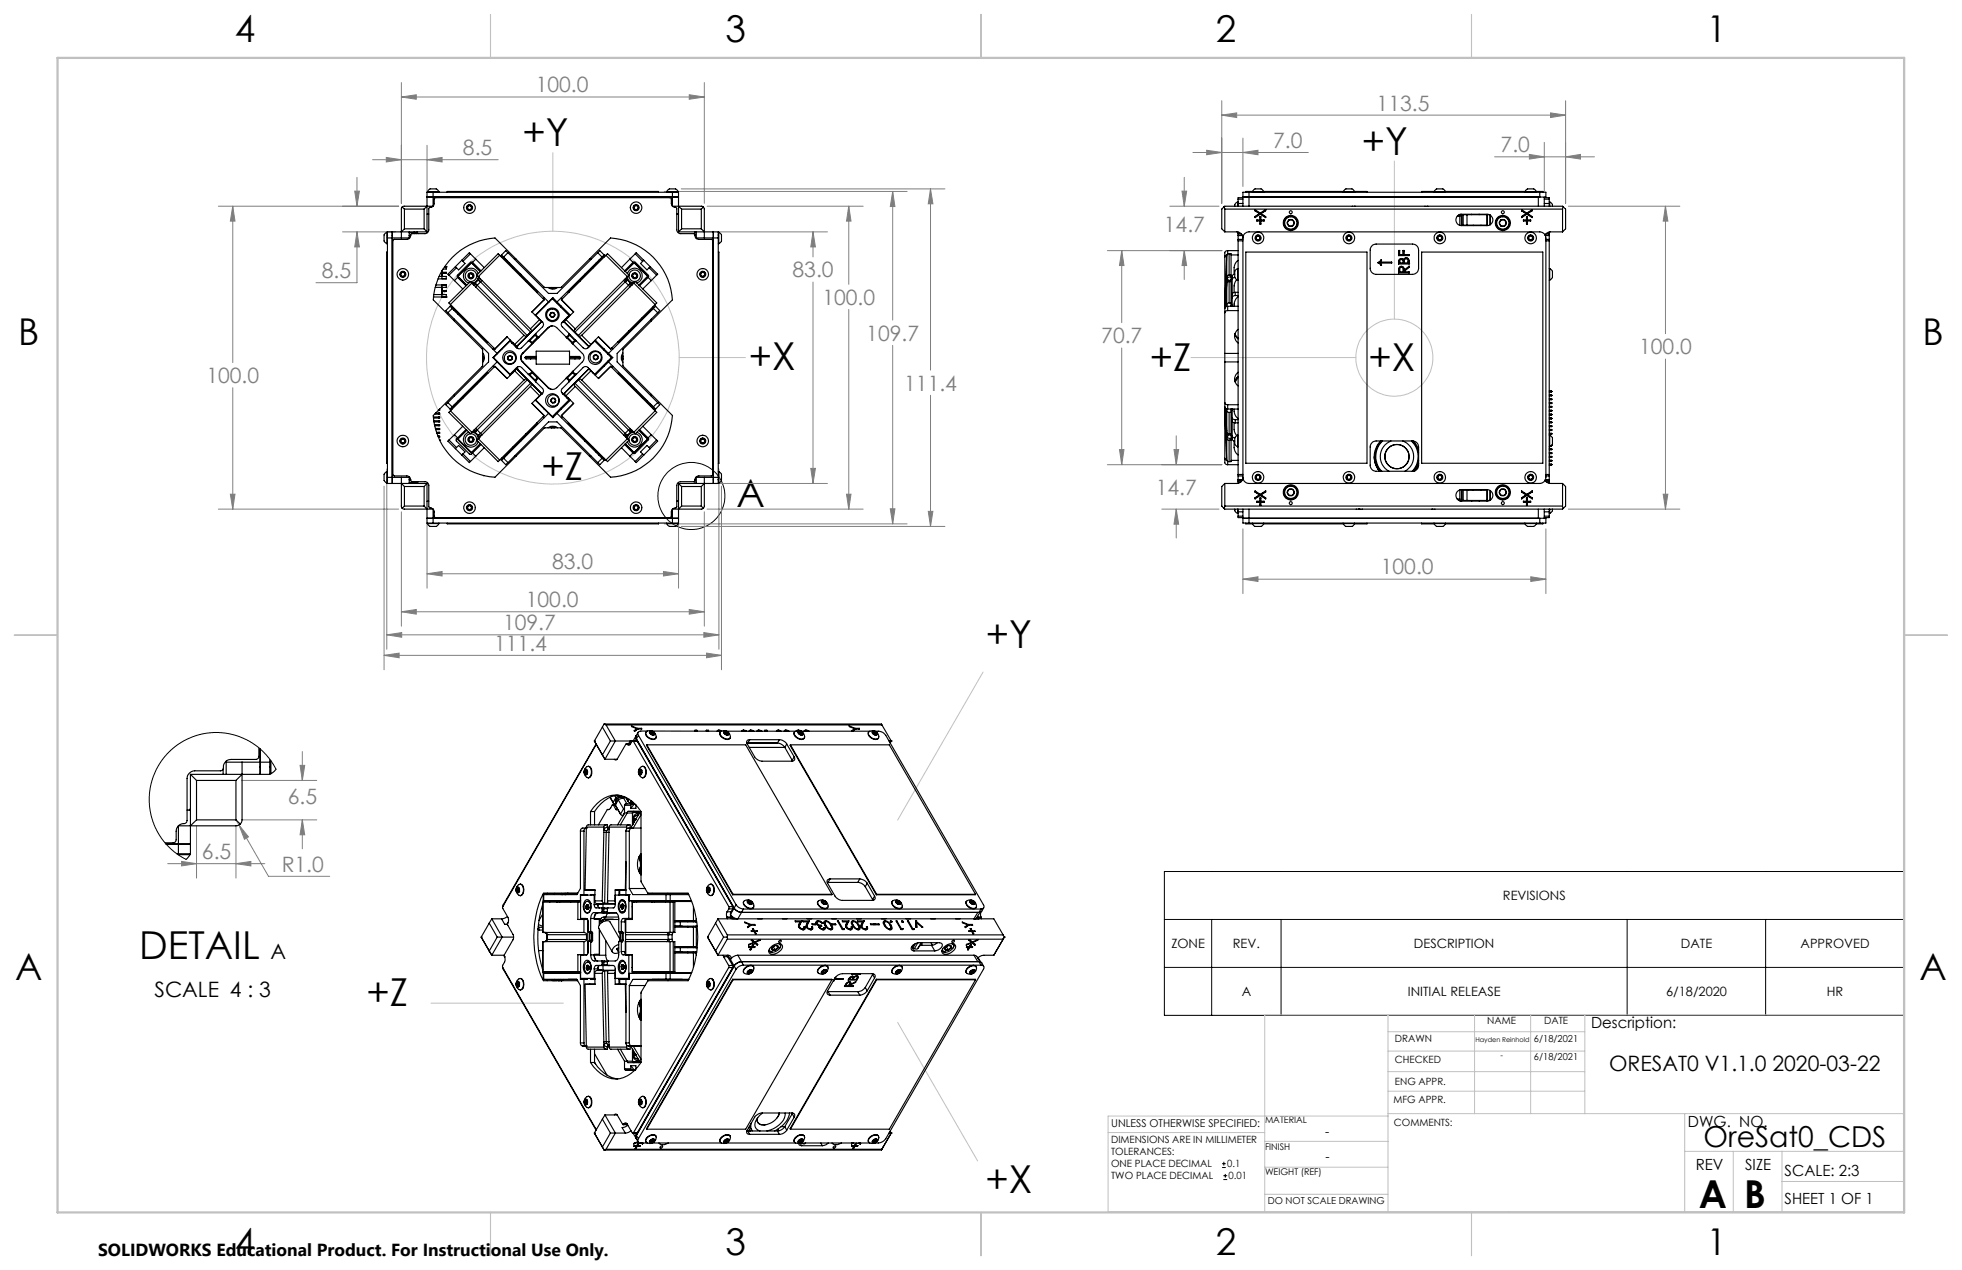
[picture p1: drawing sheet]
<svg xmlns="http://www.w3.org/2000/svg" width="432mm" height="279mm" viewBox="0 0 432 279" stroke-linecap="round" stroke-linejoin="round" font-family="sans-serif">
<defs><g id="words">
<g font-size="8.5">
<text x="115" y="32.2">+Y</text>
<text x="299.7" y="34.1">+Y</text>
<text x="164.8" y="81.4">+X</text>
<text x="253" y="81.7">+Z</text>
<text x="301.2" y="81.7">+X</text>
<text x="119.2" y="105.6">+Z</text>
<text x="162.1" y="111.5">A</text>
<text x="216.9" y="142.5">+Y</text>
<text x="30.6" y="211.1">DETAIL</text>
<text x="80.7" y="221.3">+Z</text>
<text x="216.9" y="262.4">+X</text>
<text x="373.9" y="265.7">A</text>
<text x="383.8" y="265.7">B</text>
</g>
<g font-size="8.1">
<text x="51.7" y="9.3">4</text>
<text x="159.7" y="9.3">3</text>
<text x="267.6" y="9.3">2</text>
<text x="375.6" y="9.3">1</text>
<text x="4" y="76">B</text>
<text x="423.1" y="76">B</text>
<text x="3.3" y="215.7">A</text>
<text x="422.4" y="215.7">A</text>
<text x="51.7" y="276">4</text>
<text x="159.7" y="276">3</text>
<text x="267.6" y="276">2</text>
<text x="375.6" y="276">1</text>
</g>
<text font-size="6.3" x="374.9" y="252.4">OreSat0_CDS</text>
<g font-size="4.7" fill="#808080">
<text x="117.9" y="20.3">100.0</text>
<text x="303" y="24.3">113.5</text>
<text x="101.9" y="34.1">8.5</text>
<text x="280.2" y="32.5">7.0</text>
<text x="330.3" y="33.5">7.0</text>
<text x="256.1" y="51.1">14.7</text>
<text x="70.8" y="61.2">8.5</text>
<text x="174.4" y="61">83.0</text>
<text x="181" y="67.1">100.0</text>
<text x="190.6" y="75">109.7</text>
<text x="242.4" y="75.5">70.7</text>
<text x="360.7" y="77.9">100.0</text>
<text x="45.4" y="84.3">100.0</text>
<text x="199" y="85.9">111.4</text>
<text x="254.4" y="109">14.7</text>
<text x="121.5" y="125.2">83.0</text>
<text x="303.9" y="126.4">100.0</text>
<text x="115.7" y="133.6">100.0</text>
<text x="108.7" y="143.2">111.4</text>
<text x="110.7" y="138.6">109.7</text>
<text x="63.3" y="176.8">6.5</text>
<text x="44.5" y="189">6.5</text>
<text x="62" y="191.7">R1.0</text>
</g>
<g font-size="4.7">
<text x="59.5" y="211.1">A</text>
<text x="34" y="219.3">SCALE 4 : 3</text>
<text x="354.1" y="235.7">ORESAT0 V1.1.0 2020-03-22</text>
</g>
<text font-size="3.8" x="21.6" y="276.3">SOLIDWORKS Educational Product. For Instructional Use Only.</text>
<g font-size="3.4">
<text x="350.2" y="226.2">Description:</text>
<text x="371.5" y="247.9">DWG. NO.</text>
<text x="373.2" y="257.5">REV</text>
<text x="384.1" y="257.5">SIZE</text>
<text x="392.8" y="258.7">SCALE: 2:3</text>
<text x="392.8" y="264.9">SHEET 1 OF 1</text>
</g>
<g font-size="2.8">
<text x="330.8" y="198.1">REVISIONS</text>
<text x="257.8" y="208.6">ZONE</text>
<text x="271.3" y="208.6">REV.</text>
<text x="311.2" y="208.6">DESCRIPTION</text>
<text x="369.9" y="208.6">DATE</text>
<text x="396.3" y="208.6">APPROVED</text>
<text x="273.3" y="219.1">A</text>
<text x="309.8" y="219.1">INITIAL RELEASE</text>
<text x="366.7" y="219.1">6/18/2020</text>
<text x="402" y="219.1">HR</text>
<text x="291.7" y="250">-</text>
<text x="291.7" y="255.5">-</text>
</g>
<text font-size="2.4" x="244.5" y="247.8">UNLESS OTHERWISE SPECIFIED:</text>
<g font-size="2.2">
<text x="327.3" y="225.4">NAME</text>
<text x="339.8" y="225.4">DATE</text>
<text x="307" y="233.8">CHECKED</text>
<text x="307" y="229.3">DRAWN</text>
<text x="307" y="238.6">ENG APPR.</text>
<text x="306.7" y="242.7">MFG APPR.</text>
<text x="244.5" y="251.5">DIMENSIONS ARE IN MILLIMETER</text>
<text x="306.8" y="247.7">COMMENTS:</text>
<text x="244.5" y="254.2">TOLERANCES:</text>
<text x="244.5" y="256.8">ONE PLACE DECIMAL</text>
<text x="270.1" y="256.8">0.1</text>
<text x="244.5" y="259.5">TWO PLACE DECIMAL</text>
<text x="270.4" y="259.5">0.01</text>
</g>
<g font-size="2.1">
<text x="337.6" y="229.3">6/18/2021</text>
<text x="337.6" y="233.1">6/18/2021</text>
<text x="279" y="264.9">DO NOT SCALE DRAWING</text>
</g>
<g font-size="2">
<text x="278.4" y="247.1">MATERIAL</text>
<text x="278.4" y="253">FINISH</text>
<text x="278.4" y="258.5">WEIGHT (REF)</text>
</g>
<text font-size="1.8" x="330.2" y="232.9">-</text>
<text font-size="1.5" x="324.7" y="229.3">Hayden Reinhold</text>
</g></defs>
<g fill="none" stroke="#000" stroke-width=".22">
<path d="M256.3 191.7h162.8v31.7h-162.8zM256.3 202.3h162.8M256.3 212.8h162.8M266.7 202.3v21.1M281.9 202.3v21.1M358.1 202.3v21.1M388.6 202.3v21.1M269 256.9h.8M269 256h.8M269.2 259.5h.9M269.2 258.7h.9M269.3 255.6v.8"/>
<path d="M269.7 258.3v.8"/>
<circle cx="152.2" cy="109.1" r="7.4"/>
</g>
<g fill="none" stroke="#c0c0c0" stroke-width=".22">
<path d="M121.7 33.6v17.3M306.9 35.4v34.8M149.5 78.7h14.5M262.1 78.7h36.3M216.4 147.8l-18.8 32.6M94.9 220.7h29.1M197.6 224.9l17.6 30.5M305.5 223.3v43.3M305.5 235.8h43.3M305.5 231.2h43.3M305.5 227h43.3M324.5 223.3v21.7"/>
<path d="M336.9 223.3v21.7M348.8 223.3v21.7M243.9 249.2h34.4M278.3 256.8h27.2M278.3 251.1h27.3M305.5 245h113.4M305.5 240.1h43.3M305.5 245.5h-61.6v21.1h175M370.8 245v21.6M370.8 253.3h48.1M381.5 253.3v13.3M392.2 259.9h26.7"/>
<path d="M392.2 253.3v13.3M278.3 262.7h27.2M418.9 265.1v-41.8h-140.6v43.3"/>
<circle cx="121.7" cy="78.7" r="27.8"/>
<circle cx="306.9" cy="78.7" r="8.5"/>
</g>
<g fill="none" stroke="#808080" stroke-width=".22">
<path d="M88.3 18.2v26.5M155 18.2v26.5M78.6 39v6.4M82 35.1h27.6M85 34.6l3.3 .5-3.3 .5zM88.3 21.3l3.3-.5v1zM88.3 21.3h66.7M94 35.1l3.3-.5v1zM94 32v10.1M151.7 20.8l3.3 .5-3.3 .5zM260.6 39v6.4M262.5 33.5h25.4"/>
<path d="M265.6 33.1l3.3 .4-3.3 .5zM268.9 25.3l3.3-.5v1.1zM268.9 22.2v22.5M268.9 25.3h75.7M273.5 33.5l3.4-.4v.9zM273.5 30.4v10.6M328.9 34.5h22M336.6 34l3.3 .5-3.3 .5zM339.9 31.3v10.8M341.2 24.8l3.4 .5-3.4 .6zM344.6 34.5l3.2-.5v1zM344.6 22.2v22.5"/>
<path d="M48 45.4h39.7M51.2 45.4l.5 3.2h-1zM51.2 45.4v34.4M75.4 51h11.7M78.1 42.1h1l-.5 3.3zM78.6 51l.5 3.3h-1zM78.6 51v11.2h-9.1M146.2 42.1h53.4M149.9 41.6h58.1M155.6 45.4h34.4M158.3 51h23.8M178.9 51l.6 3.3h-1.1z"/>
<path d="M178.9 51v5.5M186.8 45.4l.5 3.2h-1zM186.8 45.4v17.1M196.5 42.1l.5 3.3h-1.1zM196.5 42.1v28.3M204.8 41.6l.5 3.2h-1zM204.8 41.6v39.8M243.7 55.1h25.2M246.9 55.1l.5 3.3h-1zM246.9 55.1v15.9M257.5 45.4h10.8M260.1 42.1h1.1l-.6 3.3z"/>
<path d="M260.6 55.1l.6 3.3h-1.1zM260.6 55.1v6.4M345.2 45.4h24.5M366.5 45.4l.6 3.2h-1.1zM366.5 45.4v28M178.9 62.1v44.3M186.8 68.1v43.9M196.5 76v39.3M246.9 76.6v25.6M366.5 79v33M51.2 85.3v26.7M204.8 87v28.8"/>
<path d="M246.4 98.9h1l-.5 3.3zM258.4 98.9h1l-.5 3.3zM258.9 95.9v6.3M48 112h39.7M50.7 108.7h1l-.5 3.3zM84.5 107v40.4M85.1 103.2v39.6M88.3 112.6v25.2M94 115.3v14.1M146.2 115.3h53.4M149.3 115.3v14.1M149.9 115.8h58.1"/>
<path d="M155 112.6v25.2M155.6 112h34.4M158.2 103.2v39.6M158.3 106.4h23.8M158.8 107v40.4M178.4 103h1.1l-.6 3.4zM186.3 108.7h1l-.5 3.3zM195.9 111.9h1.1l-.5 3.4zM204.3 112.5h1l-.5 3.3zM243.7 102.2h25.2M255.7 112h12.6M258.9 112l.5 3.3h-1z"/>
<path d="M258.9 112v6.4M273.5 116.3v14.3M340.2 116.3v14.3M345.2 112h24.5M366 108.7h1.1l-.6 3.3zM85.1 139.7l3.3-.5v1zM85.1 139.7h73.1M88.3 134.6l3.3-.5v1zM88.3 134.6h66.7M94 126.2l3.3-.5v1zM94 126.2h55.3M146 125.7l3.3 .5-3.3 .5z"/>
<path d="M151.7 134.1l3.3 .5-3.3 .5zM154.9 139.2l3.3 .5-3.3 .5zM273.5 127.4l3.4-.5v1zM273.5 127.4h66.7M336.9 126.9l3.3 .5-3.3 .5zM84.5 144.2l3.3-.5v1zM84.5 144.2h74.3M155.5 143.7l3.3 .5-3.3 .5zM53.2 171.7h16.5M66 168.4h1.1l-.6 3.3zM66.5 165.3v6.4M36.9 190h21.4"/>
<path d="M40 189.5l3.3 .5-3.3 .5zM43.3 181.6v11.6M51.9 190l3.3-.5v1zM51.9 181.6v11.6M51.9 180.4l.7 1.1M52.6 181.5l2.1 2.6-.9 .5zM52.6 181.5l6.5 11.3h13.5M53.2 180.4h16.5M66.5 180.4l.6 3.3h-1.1zM66.5 180.4v6.3"/>
</g>
<path d="M418.9 223.3v43.3" fill="none" stroke="#c0c0c0" stroke-width=".22" stroke-dasharray="15.2 1.3 1.3 1.3" stroke-dashoffset="5"/>
<path d="M108 3.2v9.5M215.9 3.2v9.5M323.8 3.2v9.5M3.1 139.7h9.6M419.1 139.7h9.5M108 266.7v9.6M215.9 266.7v9.6M323.8 266.7v9.6" fill="none" stroke="#c0c0c0" stroke-width=".25"/>
<path d="M12.7 12.7h406.4v254h-406.4z" fill="none" stroke="#c0c0c0" stroke-width=".5"/>
<path d="M88.3 21.3l3.3-.5v1zM151.7 20.8l3.3 .5-3.3 .5zM204.8 41.6l.5 3.2h-1zM204.3 112.5h1l-.5 3.3zM195.9 111.9h1.1l-.5 3.4zM196.5 42.1l.5 3.3h-1.1zM186.8 45.4l.5 3.2h-1zM186.3 108.7h1l-.5 3.3zM178.4 103h1.1l-.6 3.4zM178.9 51l.6 3.3h-1.1zM94 126.2l3.3-.5v1zM146 125.7l3.3 .5-3.3 .5zM88.3 134.6l3.3-.5v1zM151.7 134.1l3.3 .5-3.3 .5zM84.5 144.2l3.3-.5v1zM155.5 143.7l3.3 .5-3.3 .5zM85.1 139.7l3.3-.5v1zM154.9 139.2l3.3 .5-3.3 .5zM51.2 45.4l.5 3.2h-1zM50.7 108.7h1l-.5 3.3zM78.1 42.1h1l-.5 3.3zM78.6 51l.5 3.3h-1zM85 34.6l3.3 .5-3.3 .5zM94 35.1l3.3-.5v1zM268.9 25.3l3.3-.5v1.1zM341.2 24.8l3.4 .5-3.4 .6zM265.6 33.1l3.3 .4-3.3 .5zM273.5 33.5l3.4-.4v.9zM336.6 34l3.3 .5-3.3 .5zM344.6 34.5l3.2-.5v1zM366.5 45.4l.6 3.2h-1.1zM366 108.7h1.1l-.6 3.3zM273.5 127.4l3.4-.5v1zM336.9 126.9l3.3 .5-3.3 .5zM246.4 98.9h1l-.5 3.3zM246.9 55.1l.5 3.3h-1zM258.9 112l.5 3.3h-1zM258.4 98.9h1l-.5 3.3zM260.1 42.1h1.1l-.6 3.3zM260.6 55.1l.6 3.3h-1.1zM66 168.4h1.1l-.6 3.3zM66.5 180.4l.6 3.3h-1.1zM40 189.5l3.3 .5-3.3 .5zM51.9 190l3.3-.5v1zM52.6 181.5l1.2 3.1 .9-.5z" fill="#808080"/>
<g fill="none" stroke="#000" stroke-width=".25">
<path d="M85.2 51.1l-.3 .1a1.81 1.81 0 0 0-.2 2.1l.5 .3M85.2 51.1v2.5M85.2 51.1h.1M85.2 53.6h.1M85.3 51.8v.1M85.3 55.5h-.2v46.4h.2M85.3 52.4h4.8M85.3 52.4v52.6M86.3 51v55.4M86.3 51.8h.1M88.3 51v1.4M88.4 59.9h.5"/>
<path d="M88.4 59.9l-.3 .5M88.5 45.5l-.2 .4v5.1M88.5 45.5l.5 .5M88.9 59.9l.3 .5M89 50.3h4.3M89 46v4.3M89 46h4.3M89 50.3l-.7 .7M90.1 51v1.4M90.1 51.8h.1M90.1 52.4v.1M90.1 51.2h1"/>
<path d="M90.1 51.9h.3M91.1 51.2v.2M91.2 51.1l.5 .3M91.2 51.1v.3M91.2 51.1l-.1 .1M91.8 51l.3 .4M93.3 46v4.3M93.3 50.3l.7 .7M94 51h-8.7v1.4M94 43.4h55.3M94 45.4l-.7 .6M94 47.1h.4"/>
<path d="M94.1 42.2l.1-.2a1.61 1.61 0 0 1 2.1-.3l.3 .5M94.1 42.2h2.5M94.1 42.2v.1M94.7 45.6h.1M94.7 45.6a.84 .84 0 0 0 .9-.8v-1.1l.2-.2h51.7l.2 .2v1.1a.84 .84 0 0 0 .9 .8M94.7 45.6l-.3 .3v4.7a.84 .84 0 0 1-.9 .8h-2.9l-.2 .3a.88 .88 0 0 1-.9 1h-2.8l-.2 .3v51.4l.2 .3h2.8a.84 .84 0 0 1 .9 .9M95.3 42.3h-1.3v8.7M95.3 42.3v3.1h-6.4l-.4 .1M95.3 42.3h52.7M96.6 42.2v.1M97.3 59.6v1.7h.9M97.3 59.9l.9 .1"/>
<path d="M97.8 58.7h.4M98.2 58.7h.1M98.2 58.7v.5h-.7M98.4 42.3v-.2h46.5v.2M99.6 56.6a14.6 14.6 0 0 1 9.3-4.2l11 10.9 3.7-.1 10.8-10.8a14.5 14.5 0 0 1 13.6 13.6l-10.9 10.9v3.6l10.9 10.9a14.5 14.5 0 0 1-13.6 13.6l-10.9-10.9-3.7 .1-10.9 10.8a14.5 14.5 0 0 1-13.5-13.6l10.8-10.9v-3.7l-10.8-10.8a14.4 14.4 0 0 1 4.2-9.4zM100.2 58.7l.3 .2M100.5 58.9l-1.7 1.6M101.6 57.3l.3 .2M101.9 57.5l.4 .5-1.4 1.4-.4-.5M102.9 46l.4 .2M102.9 45.4v.6M103.3 45.2l-.4 .2"/>
<path d="M103.3 45.2l.5 .2M103.5 55.8l-.2-.2-4.7 4.7 .2 .2M103.5 55.8l3.1 3.1M103.5 55.8l-1.6 1.7M103.7 57.8h.1M103.7 57.8l-2.9 2.9M103.8 57.8l-3 3M103.8 57.8l1.9 1.9M103.8 46l-.5 .2M103.8 45.4v.6M103.8 57.8h.1M104 57.7h-.4l-3 2.9 .1 .4"/>
<path d="M104 57.7l1.9 1.9M104.7 57l-.7 .7M110 56.2l-.4-.4-4.7 4.7 .4 .4M110 56.2l-4.7 4.7M110 56.2l9.8 9.8-2.7 2.7M110.4 56.6l.2-.1 2.3 2.4M110.4 56.1l.4 .5M110.4 56.1l-.3 .2M110.8 56.6l10 9.9M111.2 56.9l-.1 .1M111.5 57.2l-.1 .2M111.8 55.6l-.5-.5-.9 1"/>
<path d="M111.8 55.6l-1 1M111.8 55.6l8.9 9h1.9l9-9M112.1 57.9l-.1 .1M112.9 58.9l3 2.9M112.9 58.9l-.1 .1M113.2 57h.4M129.7 57h.4M130.4 58.9l-3 2.9M130.4 58.9l.1 .1M131.2 57.9l.1 .1M131.6 55.6l.4-.5 1 1M131.6 55.6l.9 1"/>
<path d="M131.8 57.2l.1 .2M132.2 56.9l.1 .1M132.5 56.6l-9.9 9.8M132.9 56.6l-.1-.1-2.4 2.4M133 56.1l-.5 .5M133 56.1l.2 .2M133.3 56.2l.4-.4 4.7 4.7-.3 .4M133.3 56.2l-9.8 9.8 2.7 2.7M133.3 56.2l4.8 4.7M138.6 57l.7 .7M138.6 57l-1.8 1.9M139.3 57.7h.5l2.8 2.8v.5"/>
<path d="M139.3 57.7l-1.8 1.9M139.5 57.8h.1M139.5 46l.5 .2M139.5 45.4v.6M139.5 57.8l-1.9 1.9M139.6 57.8l2.9 3M139.6 57.8l-2 1.9M139.6 57.8h.1M139.6 57.8l3 2.9M139.8 55.8l.2-.2 4.7 4.7-.2 .2M139.8 55.8l1.6 1.7M139.8 55.8l-1.2 1.2"/>
<path d="M140 45.2h.1M139.9 45.2l-.4 .2M140 45.2l.4 .2M140 45.2l-.5 .2M140.4 46l-.4 .2M140.4 45.4v.6M141.4 57.5l-.4 .5 1.4 1.4 .5-.5M141.7 57.3l-.3 .2M142.9 58.9l1.6 1.6M143.1 58.7l-.2 .2M146.7 42.2l.1-.2a1.76 1.76 0 0 1 2.3-.1l.2 .3M146.7 42.2h2.6"/>
<path d="M146.7 42.2v.1M148 42.3h1.3v8.7M148 42.3v3.1h6.4l.4 .1M148.6 45.6h.1M148.6 45.6l.3 .3v4.7a.84 .84 0 0 0 .9 .8h2.9l.2 .3a.94 .94 0 0 0 .9 1h2.8l.3 .3v51.4l-.3 .3h-2.8a1.08 1.08 0 0 0-.9 1.2l-3.1 .1a.84 .84 0 0 0-.9 .8v4.7l-.3 .3M148.9 47.1h.4M149.2 47.1l.1 .1M149.3 42.2v.1M149.3 51h8.8v1.4M149.3 45.4l.7 .6M150 50.3h4.3M150 46h4.3"/>
<path d="M150 50.3l-.7 .7M150 46v4.3M152.9 51v.6M153.2 51v1.4M153.2 52.4v.1M153.2 52.4h4.9M154.3 46v4.3M154.3 50.3l.7 .7M154.4 59.9l-.3 .5M154.4 59.9h.5M154.4 59.9h.1M154.8 45.5l.2 .5v5"/>
<path d="M154.8 45.5l-.5 .5M154.9 59.9l.3 .5M155 51v1.4M157 51v55.4M158 51.7l.1 .1M158.1 51.1h.1M158.1 53.6h.1M158.1 55.5h.1v46.4h-.1M158.1 52.4v52.6M158.2 51.1l.2 .1a1.68 1.68 0 0 1 .2 2.1l-.4 .3M158.2 51.1v2.5M269.3 45.5l.3 .5"/>
<path d="M269.3 45.5l.2-.1h74.4l.2 .1M269.3 45.5l-.4 .5v4.3l.7 .7M269.6 51h2.6a1.33 1.33 0 0 1 1.3 1.4M269.6 46h74.3M269.6 46v5M270 56.1l-.3 .2-.1 .3M270 56.2v5.1M270 56.2l-.4 11.5M270.2 55.1l-.4 .1-.2 .3v46.3l.2 .4h.4M270.2 55.1v.8M270.2 55.1h2.3M270.5 55.8h-.3l-.2 .4"/>
<path d="M270.5 55.8h.4v5.1M270.5 55.8v4.7M270.9 56.1h1.6M272.4 44.4l-.5 .3-.2 .7M272.4 59.1l-.7 .6v1.3M272.4 44.4v1M272.4 59.1v2.5M272.4 59.1h.1M272.4 44.4h.1M272.5 52.7v.3M272.5 51.8v.9M272.5 51.4v.3"/>
<path d="M272.5 51v.4M272.5 44.8v.6M272.5 57.3l-.2 .1a2.95 2.95 0 0 0-.7 3M272.5 51.4h.7M272.5 52.7h1M272.5 44.8h1M272.5 43.8h1M272.5 53h1M272.5 43.8v1M272.5 51.7v.1M272.5 53v51.4M272.5 51.8h.9"/>
<path d="M272.5 51.7h.9M273.5 52.4a1.33 1.33 0 0 1 1.4-1.4h64a1.33 1.33 0 0 1 1.3 1.4v52.6a1.33 1.33 0 0 1-1.3 1.4h-64a1.33 1.33 0 0 1-1.4-1.4M273.5 43.4h65.4M273.5 43.5h-1v.3M273.5 52.4v52.6M274.2 55.5h26.6v46.4h-26.6zM274.9 42.3h-1.4v3.1M274.9 42.3h64M274.9 42.3v3.1M275.6 42.2l.1-.2a1.75 1.75 0 0 1 2.2-.2l.2 .4M275.6 42.2h2.5M275.6 42.1h-1.4v.2"/>
<path d="M275.6 42.2v.1M276.2 46.1v.3M276.2 47.6v.3M276.2 46.1l1.2 .8M276.2 46.4l1 .6M276.2 46.1l.1 .3M276.2 47.6l.1 .1M276.3 46.4h-.1M276.3 46.4l1.1 .6M276.3 47.7l-.1 .2M276.3 52.4l.3 .4M276.6 52.8h.5"/>
<path d="M276.6 51.9l-.3 .5M276.6 51.9h.5M276.6 48.6h.7M276.6 48.4h.7M276.6 48.4v.2M276.6 48.4l.1 .1M276.7 48.5h1.4M276.7 48.5l-.1 .1M277.1 51.9l.3 .5M277.2 47l-1 .6M277.2 47h.3M277.3 49.3h.2"/>
<path d="M277.3 47.7h.2M277.3 47.7v.7M277.3 48.6v.7M277.3 48.4l.2 .2M277.3 47.7l.1 .1M277.4 47h.1M277.4 47.1l-1.2 .8M277.4 47.1l1.2 .8M277.4 46.9v.2M277.4 47l-1.1 .7M277.4 47l1 .7M277.4 49.2l.1 .1"/>
<path d="M277.4 47.8v1.4M277.4 49.2l-.1 .1M277.4 52.4l-.3 .4M277.5 48.6h.7M277.5 48.4h.7M277.5 47.7v.7M277.5 48.6v.7M277.5 47.7l-.1 .1M277.5 48.4l-.2 .2M277.5 47l1.1 .7M278.1 48.5l.1 .1M278.1 42.1h17.5"/>
<path d="M278.1 42.2v.1M278.2 48.4v.2M278.2 48.4l-.1 .1M278.4 46.3l-1 .7M278.4 46.3l.2 .1M278.4 47.7l.2 .2M278.6 46.1v.3M278.6 47.7v.2M278.6 46.4l-1.1 .6M278.6 46.1l-1.2 .8M278.6 46.1l-.2 .2M278.6 47.7h-.2"/>
<path d="M283.3 49l.1 .4 .3 .3M283.3 49l.4 .7M283.7 48.4l-.4 .6M283.7 48.4l-.2 .2-.2 .4M283.7 48.4h.7M283.7 49.7h.7M284.4 48.4l.4 .6M284.4 48.4l.3 .2 .1 .4M284.8 49v.4l-.4 .3M284.8 49l-.4 .7M295.6 42.2l.1-.2a1.72 1.72 0 0 1 2.2-.2l.2 .4M295.6 42.2h2.5"/>
<path d="M295.6 42.2v.1M296.3 52.4l.3 .4M296.6 52.8h.5M296.6 51.9l-.3 .5M296.6 51.9h.5M297.1 51.9l.3 .5M297.4 52.4l-.3 .4M298.1 42.1h2.7v.2M298.1 42.2v.1M301.9 54.1l1-.4h8a1.33 1.33 0 0 1 1.3 1.3v4a1.33 1.33 0 0 1-1.3 1.4h-8a1.33 1.33 0 0 1-1.3-1.4v-4.2zM303.3 57.8l.6 .5M303.3 57.7v.1"/>
<path d="M303.3 57.8h.1M303.5 57.7l-.2 .1M303.5 57.7v.1M303.5 57.8h.1M303.5 57.8l.2 .1M303.6 57.7l.1 .2M303.6 57.8l.1 .1M303.6 57.7h2.6M303.6 57.7v.1M303.6 57.6l-.1 .1M303.6 57.6l-.1 .2M303.7 57.9l.3 .3"/>
<path d="M303.7 57.9l.4 .4M303.7 57.7l-.2 .1M303.7 57.9h2.6M303.7 57.7h2.6M303.9 57.2l-.6 .5M303.9 57.2l.1 .1M303.9 57.2h.2M303.9 58.3h.2M304 57.3l-.4 .3M304 58.2l-.1 .1M304 58.2l.1 .1M304.1 57.2l-.4 .5"/>
<path d="M304.1 57.2l-.1 .1M306.2 57.7l.1 .2M306.3 57.7v.2M306.3 57.7h-.1M307.8 57.6h.1M307.8 55.1h.2M307.8 55.1v1.1M307.8 57.6v.5M307.8 59.6v.4M307.8 56.2h2.3M307.8 58.1h2.3M307.8 55.1l.1 .1"/>
<path d="M307.8 59.6h.1M307.8 59.1v.5M307.8 59.1h.1M307.9 59.6v.3h2.1M307.9 56.1h.1M307.9 57.6v.4h2.1M307.9 55.2v.9M307.9 56.1l-.1 .1M307.9 55.2h.1M307.9 57.6h.1M307.9 58h.1M307.9 59.1v.5"/>
<path d="M307.9 59.9h.1M307.9 57.6v.4M307.9 59.4v.5M307.9 56.1h2.1M307.9 59.4h.1M308 57.1l-.1 .5M308 58.9l-.1 .5M308 58.9l-.1 .2M308 57.9h.8M308 59.8h.8M308 56h.8M308 55.1v.9"/>
<path d="M308 57.6v.3M308 59.4v.4M308 57.9l-.2 .2M308 55.1l-.1 .1M308 56l-.1 .1M308 59.8l-.2 .2M308.4 57.1l.3 .2 .1 .4M308.4 57v.1M308.4 57l.5 .3M308.4 56.9l.5 .2M308.4 56.9l-.4 .1-.2 .6M308.4 57.1l-.2 .1-.2 .4"/>
<path d="M308.4 57h.1M308.4 57l-.4 .1M308.4 56.9v.1M308.4 58.6l.4 .1 .3 .7M308.4 58.6l-.3 .1-.3 .4M308.4 58.7l-.4 .2M308.4 58.6v.1M308.4 58.7v.1M308.4 58.8l-.3 .2-.1 .4M308.4 58.7h.1M308.4 58.8l.4 .1v.5M308.4 58.7h.3l.2 .4"/>
<path d="M308.8 55.1h.2M308.8 55.1v.9M308.8 56l.1 .1M308.8 55.1l.1 .1M308.8 57.7h.1M308.8 57.9l.1 .1M308.8 57.7v.2M308.8 59.4h.1M308.8 59.4v.4M308.8 59.8l.1 .1M308.9 57.3v.4M308.9 57.3v.1"/>
<path d="M308.9 58h.1M308.9 55.2h.1M308.9 56.1h.1M308.9 57.1v.3M308.9 55.2v.9M308.9 57.7v.3M308.9 59.1l.1 .5M308.9 59.9h.1M308.9 59.1v.8M308.9 57.7h.1M308.9 59.6l.2 .1M309 57.3h.1"/>
<path d="M309 59.6h.1M309 57.3l-.1 .1M309 56h1.1M309 55.1v.9M309 55.1l-.1 .1M309 56l-.1 .1M309 57.9h.9M309 57.7v.2M309 57.9l-.1 .1M309.1 57.3l-.1 .4M309.1 59.4l-.1 .2M309.1 59.7v.1"/>
<path d="M309.1 59.8h1M309.1 59.8l-.1 .1M309.5 56.9l.3 .2 .1 .5M309.5 56.8v.1M309.5 56.8l.4 .2M309.5 56.9l-.3 .1-.1 .3M309.5 56.7l.4 .2 .2 .5M309.5 56.7l-.5 .2-.1 .2M309.5 56.8l-.4 .1-.1 .4M309.5 56.7v.1M309.5 56.8h.1M309.9 57l.1 .4-.1 .2"/>
<path d="M309.9 57l.1 .4M309.9 57.9l.1 .1M309.9 57.6v.3M310 58h.1M310 57.4h.1M310 57.4v.6M310 56.1l.1 .1M310 58l.1 .1M310 58.8l-1 .8M310 58.8h.1M310 59.9l.1 .1M310.1 56v.2"/>
<path d="M310.1 57.4v.7M310.1 58.6v.2M310.1 59.8v.2M310.1 58.8l-1 .9M310.1 58.6l-1 .8M310.1 56l-.1 .1M310.1 58.6l-.1 .2M310.1 59.8l-.1 .1M312.9 55.5h26.6v46.4h-26.6zM315.6 42.2l.1-.2a1.65 1.65 0 0 1 2.3-.1l.1 .3M315.6 42.2h2.5M315.6 42.2v.1"/>
<path d="M315.6 42.1h-2.7v.2M316.3 52.4l.3 .4M316.6 52.8h.5M316.6 51.9l-.3 .5M316.6 51.9h.5M317.1 51.9l.3 .5M317.4 52.4l-.3 .4M318.1 42.1h17.5M318.1 42.2v.1M320.7 47.6l.3-.3 .7-.2h5.6a1.25 1.25 0 0 1 1.3 1.3 1.25 1.25 0 0 1-1.3 1.2h-5.6a1.27 1.27 0 0 1-1.2-.7 1.27 1.27 0 0 1 .2-1.3zM320.7 47.6h.6M321.1 47.2h.5"/>
<path d="M321.3 47.2v.4M321.3 47.6v2M321.4 47.1l-.1 .1M321.6 47.2l.1 2.3M321.6 47.2h.1M321.7 47.2h.3M321.7 47.2v2.3M321.7 49.5h.3M322 49.5h.9M322 47.2h.9M322 47.2v2.3M322.9 47.2h4.3"/>
<path d="M322.9 47.2v2.3M323 49.5v.1M323.9 47.1v.1M324.2 49.5v.1M325.5 47.1v.1M325.9 49.5v.1M327.2 47.2h.1M327.2 47.2l.1 2.4M327.3 47.2v2.3h-4.4M327.3 47.2h.5M327.9 47.3v2.2M328 47.3v2.1"/>
<path d="M330 49l.3 .7M330 49v.4l.3 .3M330.3 48.4l-.3 .6M330.3 48.4h.8M330.3 49.7h.8M331.1 48.4l.4 .6M331.1 48.4l.3 .2 .1 .4M331.5 49l-.4 .7M331.5 49v.4l-.4 .3M334.9 46.1v.3M334.9 47.6v.3M334.9 46.1l1.1 .8"/>
<path d="M334.9 46.4l.9 .6M334.9 46.1l.1 .3M334.9 47.6l.1 .1M335 46.4h-.1M335 46.4l1 .6M335 47.7l-.1 .2M335.3 48.6h.7M335.3 48.4h.7M335.3 48.4v.2M335.3 48.4l.1 .1M335.4 48.5h1.4M335.4 48.5l-.1 .1"/>
<path d="M335.6 42.2l.2-.3a1.88 1.88 0 0 1 2-.2l.3 .5M335.6 42.2h2.5M335.6 42.2v.1M335.8 47l-.9 .6M335.8 47h.4M336 49.3h.2M336 47.7h.2M336 47.7v.7M336 48.6v.7M336 47.7l.1 .1M336 48.4l.2 .2M336 47h.1"/>
<path d="M336 47.1l-1.1 .8M336 47.1l1.2 .8M336 46.9v.2M336 47l-1 .7M336 47l1.1 .7M336.1 49.2l.1 .1M336.1 47.8v1.4M336.1 49.2l-.1 .1M336.2 47.7v.7M336.2 48.6v.7M336.2 48.6h.7M336.2 48.4h.7"/>
<path d="M336.2 47.7l-.1 .1M336.2 48.4l-.2 .2M336.2 47l1 .7M336.3 52.4l.3 .4M336.6 52.8h.5M336.6 51.9l-.3 .5M336.6 51.9h.5M336.8 48.5l.1 .1M336.9 48.4v.2M336.9 48.4l-.1 .1M337.1 46.3l-1.1 .7M337.1 46.3l.1 .1"/>
<path d="M337.1 47.7l.1 .2M337.1 51.9l.3 .5M337.2 46.1v.3M337.2 47.7v.2M337.2 46.4l-1 .6M337.2 46.1l-1.2 .8M337.2 46.1l-.1 .2M337.2 47.7h-.1M337.4 52.4l-.3 .4M338.1 42.1h1.4v.2M338.1 42.2v.1M338.6 43.4v2"/>
<path d="M338.9 42.3h1.3v1.1h-1.3M338.9 42.3v1.1M339.9 43.5h1.1v.3M339.9 44.8h1.1M339.9 43.8h1.1M339.9 43.4v2M340.1 51.8h.9M340.2 52.7h.8M340.2 53h.8M340.3 51.4h.7M341 52.7v.3M341 51.8v.9"/>
<path d="M341 51.4v.3M341 51v.4M341 44.8v.6M341 59.1h.1M341 44.4h.1M341 43.8v1M341 51.7v.1M341 53v51.4M341.1 59.1l.1 .1a1.7 1.7 0 0 1 .4 2l-.5 .4M341.1 44.4l.5 .5 .1 .5M341.1 59.1v2.5M341.1 44.4v1"/>
<path d="M343.9 51h-2.9l-.7 .4-.3 .3h1M343.9 46v5M344.1 45.5l-.2 .5M344.1 45.5l.5 .5v4.3l-.7 .7M88.1 60.4l.3 .4M88.4 60.8h.5M89.2 60.4l-.3 .4M95.4 65.3h2.8M95.5 64.8h2.7v.5M95.9 62.7h2.3M96.6 60.8h1.6v.5h-1.8M97.3 64.1h.1"/>
<path d="M97.3 60.1h.1M97.3 63.9l.9 .1M97.3 60h.9M97.3 64h.9M98.2 60l-.9 .1M98.2 62.7h-.9v2.6M98.2 65.3h.1M98.2 64l-.9 .1M98.2 62.7v.5h-2.4M98.6 68.8l8.9 9v1.8l-8.9 9M98.8 60.5l3 3.1M99.1 67.4l.4 .5"/>
<path d="M99.1 67l9.8 9.8 2.7-2.7M99.3 67.2l-1.2 1.1 .5 .5M99.5 67.9l-.9 .9M99.5 67.9l10 9.9M99.6 67.4l-.2 .2 2.4 2.4M100 68.1l-.1 .1M100 70.2v.4M100.3 68.4l-.1 .1M100.7 61l-.7 .7M100.7 61l1.9 1.9M100.8 60.7v.1M100.8 60.7v.2"/>
<path d="M100.8 60.9l1.9 1.9M100.8 60.8v.1M100.8 60.8l1.9 1.9M100.9 69l-.1 .2M101.8 70l3 2.9M102 69.8l-.2 .2M103.1 60.7l.3 .4M103.4 60.2l-.3 .5M103.4 60.2h.5M103.4 61.1h.5M103.4 71.5l-.1 .1M103.9 62.3l.2 .1 .5-.1"/>
<path d="M103.9 62.3l-.4-.4-4.7 4.7 .3 .4M103.9 62.3l-4.8 4.7M103.9 62.3l.3 .4M103.9 60.2l.3 .5M103.9 62.3h.1M104.1 60.7l-.2 .4M104.2 60.7l-.3 .4M104.2 60.7h-.1M104.2 62.2l-.2 .2M104.2 62.7l11.1 11.1M104.6 62.3l.2 .2M104.8 62.5l-.3 .2h-.3"/>
<path d="M104.8 62.5l.2 .3M104.8 72.9l2.4 2.4 .2-.1M104.8 72.9h.1M104.9 72.8l-.1 .1M105 62.8l-.3 .3M105 62.8l11 11M105.2 60.2a1.66 1.66 0 0 0-2.7-.7 1.66 1.66 0 0 0 .7 2.8M105.3 61.6l.2 .2M105.3 60.9l.1 .3-.1 .4M105.3 60.9l.4 .4M105.3 61.6l-.7 .7M105.3 60.9v.2a1.68 1.68 0 0 1-1.4 1.2"/>
<path d="M105.3 60.9h.1M105.4 61.1l-.2 .1M105.5 61.8l.3 .2M105.7 61.3l-.2 .5M105.7 61.3l11 11.1M105.8 62l11 11.1M105.8 62l-.8 .8M106.1 61.7l-.3 .3M106.2 77.6l.2 .3a1.65 1.65 0 0 1-.2 1.8M106.2 78.3l.3 .5-.3 .3M106.2 78.4v.6M107.3 75.1l-.2 .1"/>
<path d="M108.7 76.6l-.2 .2M109.5 79.6l-10 9.9M110.3 76.8l.1 .1M111.7 78.6v.4M111.7 79l.1 .1M111.8 79.1l.3 .2M111.8 78.5l-.1 .1M112.1 78.2l-.3 .3M112.1 78.2h.2M112.1 79.3h.2M112.2 74.9l.5 .5M112.3 78.2l.3 .3"/>
<path d="M112.3 74.8l-3.8 3.9 3.8 3.8M112.6 79.1l-.3 .2M112.6 78.5l.1 .1M112.7 75.4h.1M112.7 78.6v.4M112.7 79l-.1 .1M112.7 75.4l.1 .1M112.8 75.5l.8 .8M112.8 75.5h-.1M112.9 75.4l-.1 .1M113.3 75.8l.4 .4M113.3 75.8l-1.7-1.7-2.7 2.7"/>
<path d="M113.7 76.3v.1M113.7 76.2l-.1 .1M113.7 76.2h.1M113.7 76.4h.1M113.8 76.4l.2 .3M114.6 60.3l-.1 .2M115 77.7l.1 .1M115.1 77.8a1.32 1.32 0 0 0 0 1.8M115.1 79.6l-.1 .1M115.1 79.6l5.6 5.7M115.3 73.8l.4 .2 .3-.2M115.3 73.8l-2 2"/>
<path d="M115.6 78.7l.1 .3h1.1M115.6 78.7h1.2M115.9 61.8l2.4 2.4-.1 .2M115.9 61.8l-.1 .1M116.3 75h.2M116.3 75l-1.5 1.5a.77 .77 0 0 1-1.1 0l-1.4-1.5-3.7 3.7 3.7 3.6 1.4-1.4M116.5 75l.5 .5M116.5 74.8l.1 .1M116.5 74.8l-.2 .2M116.6 74.9l-.1 .1M116.6 74.9l.5 .5M116.7 72.4l.2 .2-.1 .5"/>
<path d="M116.8 78.4h-1.1l-.1 .3M116.8 78.7v.3M116.8 78.4v.3M116.8 79h1.2M116.8 78.4h1.2M116.8 78.7h1.2M116.8 73.1l-.8 .7M117 75.5v.2M117 75.7l-2 2.1a1.32 1.32 0 0 0 0 1.8l2 2M117.1 75.4l-.1 .1M117.1 75.4l.1 .1M117.2 75.5l-.2 .2"/>
<path d="M117.7 73.6l.1 .2M117.7 73.6l-1.2 1.2M117.8 73.8l.5 .4M117.8 73.8l-1.2 1.1M117.9 73.4l1.5-1.5a.72 .72 0 0 0 0-1l-1.5-1.5 3.7-3.7 3.6 3.7-1.4 1.5a.65 .65 0 0 0 0 1l1.4 1.5M117.9 73.4v.2M117.9 73.6l-.1 .2M117.9 73.4l-.2 .2M117.9 73.6l.5 .5M117.9 69.3h.1M118 77.3h7.3v2.8h-7.3zM118.3 74.2l.1 .2"/>
<path d="M118.3 74.2l-1.2 1.2M118.3 69.9h.1M118.4 74.4l-1.2 1.1M118.4 74.1h.2M118.4 74.1l-.1 .1M118.4 69.8v.1M118.6 74.1l2-2a1.36 1.36 0 0 1 1.9 0l2 2M118.6 74.1l-.2 .3M118.7 70.3l.5 .4M118.7 70.3l-2 2.1M119.2 70.8h.1M119.2 70.8l-5.6 5.6"/>
<path d="M119.2 70.7l-5.5 5.5M119.2 70.7v.1M119.3 70.7l-.1 .1M119.7 65.9l-2.6 2.7 1.6 1.7M119.8 67.4v.1M119.8 65.5l-.2 .2M120.6 63.3l.3 .1a1.65 1.65 0 0 0 1.8-.1M120.7 72v.1M120.7 72.1l-5.6 5.7M121 69.3l.2 .4M121 69.2v.1M121.2 63.3l.4 .2 .5-.2"/>
<path d="M121.2 68.8l-.2 .4M121.2 69.7h.2M121.4 69.7h.4M121.4 68.8h.4M121.4 68.8h-.2M121.4 63.3h.6M121.6 71.7l-.9 .4M121.8 68.8h.1M121.9 68.8l.2 .4M121.9 69.7h-.1M122.1 69.3l-.2 .4M122.1 69.2v.1"/>
<path d="M122.6 66.4l-.9-.9-3.9 3.9M122.6 66.4l.9 1M122.6 66.4l-.2 .2M123.5 67.4l-.1 .1M123.5 67.4l1.9 1.9M123.5 65.5l.3 .2M123.6 65.9l2.7 2.7-1.7 1.7M123.9 70.7v.1M123.9 70.8h.1M123.9 70.8l-.3 .3M124 70.6l5.6 5.6M124 70.7l.1 .1"/>
<path d="M124 70.7l-.1 .1M124.1 70.8h.1M124.1 70.7l5.5 5.5M124.5 74.1h.2M124.5 74.1l.3 .3M124.6 70.3l-.5 .4M124.6 70.3l2 2.1M124.7 74.1l.2 .1M124.8 74.4l1.1 1.1M124.8 69.8h.1M124.8 69.8l.2 .1M124.8 69.8l-.8 .9"/>
<path d="M124.9 74.2l-.1 .2M124.9 74.2l1.1 1.2M124.9 69.7h.1M125 69.7h.1M125 69.7l-.1 .1M125.1 64.2l.1 .1M125.2 73.4v.2M125.2 73.6l.2 .2M125.2 73.4l.3 .2M125.2 73.6l-.5 .5M125.3 79h1.2M125.3 78.4h1.2"/>
<path d="M125.3 78.7h1.2M125.4 73.8l-.5 .4M125.4 73.8l1.1 1.1M125.4 69.3l-.4 .4M125.4 69.3l.1 .1M125.5 73.6l-.1 .2M125.5 73.6l1.1 1.2M125.9 75.5l.3 .2M126 75.4l.2 .1M126 75.4l-.1 .1M126.2 75.7l2 2.1a1.32 1.32 0 0 1 0 1.8l-2 2M126.2 75.5v.2"/>
<path d="M126.5 74.9l.1 .1M126.5 74.9l-.5 .5M126.5 78.4h1.1l.2 .3M126.5 78.7h1.3M126.5 78.4v.3M126.5 78.7v.3M126.5 73.1l.8 .7M126.6 74.8l-.1 .1M126.6 74.8l.3 .2M126.6 72.4l-.2 .3 .1 .4M126.6 75h.3M126.6 75l-.4 .5"/>
<path d="M126.9 75l1.4 1.5a.77 .77 0 0 0 1.1 0l1.5-1.5M127.4 61.8l-2.4 2.4 .2 .1M127.4 61.8h.1M127.4 61.8l.2 .1M127.8 78.7l-.2 .3h-1.1M128 73.8l-.4 .2-.3-.2M128 73.8l2 2M128.7 60.3l.1 .2M129.6 76.2h.1M130 75.8l-.4 .4M130 75.8l1.7-1.7 2.7 2.7M130.5 75.4h.1"/>
<path d="M130.6 78.4v.4M130.6 78.8l.1 .1M130.7 78.9l.3 .2M130.7 78.3l-.1 .1M130.9 75l3.6 3.7-3.6 3.6-1.5-1.4a.77 .77 0 0 0-1.1 0l-1.4 1.4M131 74.8l2.9 3M131 78.1l-.3 .2M131 79.1h.2M131 78.1h.2M131.1 74.9l-.2 .2M131.2 78.1l.3 .2M131.5 78.9l-.3 .2"/>
<path d="M131.5 78.3l.1 .1M131.6 78.4v.4M131.6 78.8l-.1 .1M131.7 74.1l2.7 2.7M133 76.8l-.2 .2M133.7 79.4l10.1 10.1M133.9 77.8l1 .9-3.9 3.8M133.9 77.8l-.2 .1M134.6 76.6l.3 .2M137.1 77.6a1.71 1.71 0 0 0 0 2.1M137.1 78.4v.6M137.1 78.2l-.3 .4 .3 .5"/>
<path d="M137.2 61.7l.4 .3M137.6 62l-11.1 11.1M137.6 62l.7 .8M137.7 61.3l.1 .5M137.8 61.8l-.2 .2M137.9 61.1l.2 .1M138 60.9a1.59 1.59 0 0 0 1.5 1.4M138 60.9h.1M138 60.9l-.1 .2 .1 .5M138 61.6l-.2 .2M138 61.6l.7 .7M138.1 60.2a1.67 1.67 0 0 1 2.8-.7 1.67 1.67 0 0 1-.7 2.8"/>
<path d="M138.1 60.9l-11.5 11.5M138.3 62.8l.3 .3M138.3 62.8l-11 11M138.4 72.8l.1 .1M138.5 72.9l-2.4 2.4-.1-.1M138.5 62.5l-.2 .3M138.5 62.5l.6 .2M138.6 63.1l-10.6 10.7M138.7 62.3l-.2 .2M138.7 62.3l.3 .1 .5-.1M139.1 62.7l-.5 .4M139.1 62.2l.2 .2"/>
<path d="M139.2 60.4v.5M139.2 60.9l.5 .3M139.4 62.3h.1M139.5 62.3l.3-.4 4.7 4.7-.3 .4M139.5 62.3l-.4 .4M139.5 62.3l4.7 4.7M139.7 60.1l.5 .3M139.7 60.1l-.5 .3M139.9 71.5l.1 .1M140.2 60.4v.5M140.2 60.9l-.5 .3M141.4 69.8l.1 .2"/>
<path d="M141.5 70l-3 2.9M142.4 69l.1 .2M142.5 60.8l.1 .1M142.5 60.8l-1.9 1.9M142.6 60.7l-.1 .1M142.6 60.7v.2M142.6 60.9l-1.9 1.9M142.6 61l.7 .7M142.6 61l-1.8 1.9M143 68.4l.1 .1M143.3 61.7l-1.8 1.9M143.3 68.1l.1 .1"/>
<path d="M143.3 70.2v.4M143.8 67.4l.1 .2-2.4 2.4M143.8 67.9l-9.9 9.9M143.8 67.9l.9 .9M144 67.2l.3 .2M144.2 67l-9.8 9.8M144.3 67.4l.9 .9-.5 .5M144.3 67.4l-.5 .5M144.5 60.5l-1.2 1.2M144.7 68.8l-8.9 9v1.8l8.9 9M154.1 60.4l.3 .4M154.4 60.8h.5"/>
<path d="M155.2 60.4l-.3 .4M269.6 77.8h2.9M269.6 79.6h2.9M269.6 66.4h.1M269.9 61.7l.4 .3M269.9 61.7l-.2 5.8M270 61.3l.4 .5M270 62.7l-.2 4.8M270 61.3l-.1 .4M270.2 68.3l-.5 .2-.1 .3M270.2 67.4a.56 .56 0 0 0-.6 .5M270.2 68.3h2.3"/>
<path d="M270.2 67.4v.9M270.2 67.4h2.3M270.4 61.8l-.1 .1M270.5 66.6l-.4 .2-.1 .2M270.5 61.9l-.3 .1-.2 .3v5.1M270.5 60.5l-.3 .1-.2 .3M270.5 61.9v4.7M270.5 66.6h.4M270.5 61.9h.4M270.5 60.5h.4M270.9 61.6l-.5 .2M270.9 60.9l-.6 .1-.3 .3"/>
<path d="M270.9 60.9v.7M270.9 61.6v5.8M270.9 67.1h.3M271.7 61l.7 .6M271.7 61l-.3 .2-.2 .3M271.7 60.3l-.5 .4v6.7M271.8 73.4l.7 1M271.8 73.5l.7 1M271.9 65a.56 .56 0 0 0-.7 .5M271.9 64.3a.56 .56 0 0 0-.7 .5M271.9 65h.6M271.9 64.3v.7"/>
<path d="M271.9 64.3h.6M272.2 61.5l-.2 .2a3.5 3.5 0 0 0-.4 2.6M272.2 74.3l.3 .2M272.4 74.4h.1M272.4 61.6h.1M272.5 65.3l-.7 .8-.2 1.3M272.5 72.5a1.82 1.82 0 0 0 0 3M307.8 60h2.3M341 61.6h.1M88.1 97l.3 .5M88.4 97.5h.5M88.4 96.6h.5"/>
<path d="M88.4 96.6l-.3 .4M88.9 96.6l.3 .4M89.2 97l-.3 .5M95.4 91.7h1.2M95.4 92h1.2M95.5 92.6h1.1M95.5 92.8h1.1M95.6 93.4h1M95.6 91.1h1M95.7 93.7h.9M95.8 94.3h.8M95.8 90.9h.8"/>
<path d="M95.9 94.5h.7M96.1 95.1h.5M96.2 95.4h.4M96.4 96h.2M96.5 96.2h.1M96.5 90.3h.1M96.6 93.4h.2v.3h-.2M96.6 96h.2v.2h-.2M96.6 95.1h.2v.3h-.2M96.6 91.7h.2v.3h-.2M96.6 90.9h.2v.2h-.2M96.6 94.3h.2v.2h-.2"/>
<path d="M96.6 92.6h.2v.2h-.2M96.6 90.1v.2M96.6 90.9v.2M96.6 91.7v.3M96.6 92.6v.2M96.6 93.4v.3M96.6 94.3v.2M96.6 95.1v.3M96.6 96v.2M96.7 90l.1 .3h-.2M96.8 96.8h.1M98.6 88.6l-.5 .4 1.2 1.2"/>
<path d="M98.6 88.6l.9 .9M98.8 96.8l-.2 .2 4.7 4.8 .2-.3M98.8 96.8l1.7 1.7M99.1 90.4l-.3 .3 4.7 4.7 .4-.3M99.1 90.4l4.8 4.7M99.5 89.5l-.4 .5M99.9 89.1l.1 .2M100 95.6l.7 .7M100 95.6l-1.2 1.2M100 86.7v.4M100.2 88.8l.1 .1M100.5 98.5l-.3 .2"/>
<path d="M100.5 98.5l.4-.5 1.4 1.4-.4 .5M100.8 96.5v.1M100.8 96.6l2.9 3M100.8 96.6h.1M100.8 96.6l3 3M100.8 88.2l.1 .1M101.8 87.4l-2.4 2.4 .2 .2M101.8 93.8l-1.8 1.8M101.8 87.4l.2 .1M101.9 99.9l-.3 .2M101.9 99.9l1.6 1.6M102.6 94.5l-2.2 2.1v.3l2.9 3 .3 .1 .4-.3"/>
<path d="M102.7 94.6l-1.9 1.9M102.7 94.7l-1.9 1.9M103.2 96.4v.6M103.2 97l.4 .2M103.2 95.1a1.66 1.66 0 0 0-.7 2.8 1.66 1.66 0 0 0 2.7-.7M103.3 85.7l.1 .1M103.6 96.2l-.4 .2M103.6 96.2l.5 .2M103.7 99.6h.1M103.8 99.6h-.1M103.8 99.6h.1M104 99.7l.7 .7"/>
<path d="M104 95l.2 .1M104.1 97l-.5 .2M104.1 96.4v.6M104.2 94.7h.3l.3 .2M104.2 94.7l-.3 .4M104.6 95.1l-.3-.2-.4 .1 .1 .1a1.78 1.78 0 0 1 1.3 1.4M104.6 95.1l.7 .7M104.7 94.3l.3 .3M104.8 94.9l-.2 .2M104.8 84.5l-3 2.9M104.8 84.5l.1 .1M105 94.6l-.2 .3"/>
<path d="M105 94.6l.8 .8M105.2 96.1l.2 .2M105.3 95.8l.1 .3-.1 .4M105.3 96.5l-.4 .3 4.7 4.8 .4-.4M105.3 96.5l4.7 4.7M105.3 96.4h.1M105.5 95.6l.2 .5M105.5 95.6l-.2 .2M105.7 96.1l-.4 .4M105.7 97.6l-1.9 2M105.7 97.7l-1.9 1.9M105.8 95.4l.3 .3"/>
<path d="M105.8 95.4l-.3 .2M105.9 97.8l-1.9 1.9M106.6 98.5l-3.1 3M107.4 82.2l-.2-.2-2.4 2.5M108.5 80.6l.2 .2M108.9 80.6l2.7 2.7 1.7-1.7M110.4 80.5l-.1 .1M111.6 83.3l-2.7-2.7-9.8 9.8M112 99.4l.1 .1M112.7 82l-.5 .4M112.7 82h.1M112.7 81.8l.2 .2"/>
<path d="M112.8 98.4l.1 .1M112.9 98.5l-2.3 2.4-.2-.1M113.3 81.6l2 2M113.6 81l5.6 5.6M113.7 80.9h.1M113.7 80.9a.77 .77 0 0 1 1.1 0l1.5 1.4M113.7 81.1l-.4 .5M113.7 81.1h-.2l-.8 .9M113.7 81.1h.1M113.7 80.9v.1M114 80.7l-.2 .2M114.5 96.9l.1 .1"/>
<path d="M115.3 83.6l-11.1 11.1M115.8 95.4l.1 .1M115.9 95.5h.1M115.9 95.5l-3 3M116 83.6l-.3-.2-.4 .2M116 83.6l.8 .7M116 83.6l-11 11M116.3 82.3h.2M116.3 82.3l.2 .3M116.5 82.3l.1 .2M116.5 82.6l1.2 1.1M116.6 82.5l-.1 .1"/>
<path d="M116.6 82.5l1.2 1.1M116.7 85l2 2.1M116.7 85l-11 11.1M116.8 84.3l.1 .4-.2 .3M116.8 84.3l-11 11.1M117 81.6v.3M117 81.9l.1 .1M117 81.6l.2 .3M117 81.9l-.5 .4M117.1 88.7l2.7 2.7-9.8 9.8M117.1 82l-.5 .5M117.1 82l1.2 1.1"/>
<path d="M117.2 81.9l-.1 .1M117.2 81.9l1.2 1.1M117.7 83.7l.2 .3M117.8 83.6l-.1 .1M117.8 83.6l.1 .1M117.8 88l3.9 3.9 .9-1M117.9 84l1.5 1.5a.72 .72 0 0 1 0 1l-1.5 1.5 3.7 3.7 3.6-3.7-1.4-1.5a.65 .65 0 0 1 0-1l1.4-1.5M117.9 83.7v.3M118 88.1h-.1M118.1 93.1l.1 .1M118.2 93l.1 .1-.3 .4-2.1 2M118.3 83.1l.1 .2"/>
<path d="M118.3 83.1l-.5 .5M118.3 87.5h.1M118.4 83l-.1 .1M118.4 83l.2 .3M118.4 87.5h.1M118.4 83.3h.2M118.4 83.3l-.5 .4M118.6 83.3l2 2a1.36 1.36 0 0 0 1.9 0l2-2M118.7 87.1l-1.6 1.7 2.6 2.6M119.2 86.6l-.5 .5M119.2 86.6h.1M119.6 91.7l.2 .2"/>
<path d="M119.8 89.9v.1M120.6 94.1a1.71 1.71 0 0 1 2.1 0M120.7 85.3l.9 .4M120.7 85.3h.1M120.8 90.9l-10 9.9M121.2 88.2l.2 .3M121.2 88.2l.2 .1v.2M121.2 88.1v.1M121.3 94.1l.4-.2 .4 .2M121.4 94.1h.6M121.4 87.7l-.2 .4M121.4 88.5l.2 .1"/>
<path d="M121.6 88.6h.4M121.6 87.6h.4M121.6 87.6l-.2 .1M122 87.6l.1 .1M122.1 87.7l.2 .4M122.1 88.5l-.1 .1M122.3 88.2l-.2 .3M122.3 88.2l-.2 .1v.2M122.3 88.1v.1M122.4 90.8l.2 .1M122.6 90.9l9.9 9.9M123.4 89.8l.1 .2"/>
<path d="M123.5 91.4l9.8 9.8M123.5 90l-.9 .9M123.6 86.3l.3 .3M123.8 91.7l-.3 .2M123.9 86.6h.1M123.9 86.6l.1 .1M124 86.7l.8 .9M124.1 86.6l-.1 .1M124.1 86.6h.1M124.1 86.6l.5 .5M124.5 83.3h.2M124.6 87.1l1.7 1.7"/>
<path d="M124.7 83.3l.5 .4M124.8 83l.1 .1M124.8 83l-.3 .3M124.8 87.6h.1M124.9 83.1l-.2 .2M124.9 87.6l.1 .1M124.9 83.1l.5 .5M125 87.5l-.2 .1M125 87.7h.1M125 87.7l.4 .4M125 87.7h-.1M125.1 93l-.1 .1 2.4 2.4"/>
<path d="M125.2 83.7v.3M125.4 83.6l-.2 .1M125.4 83.6l.1 .1M125.4 88.1l-1.9 1.9M125.5 83.7l-.3 .3M125.5 88l-.1 .1M125.9 81.9l.1 .1M125.9 81.9l-1.1 1.1M126 82l.5 .5M126 82l-1.1 1.1M126.2 81.6v.3M126.2 81.9l-.2 .1"/>
<path d="M126.2 81.6l-.3 .3M126.2 81.9l.4 .4M126.2 88.7l-2.6 2.7M126.5 82.5l.1 .1M126.5 82.5l-1.1 1.1M126.5 84.3l-.1 .4 .2 .3M126.5 84.3l11.1 11.1M126.6 82.6l-1.1 1.1M126.6 85l-2 2.1M126.6 85l10.6 10.7M126.6 82.3h.3M126.6 82.3l-.1 .2"/>
<path d="M126.9 82.3l-.3 .3M127.3 83.6l.4-.2 .3 .2M127.3 83.6l-.8 .7M127.3 83.6l11 11M127.4 95.5l3 3M127.6 95.4l-.2 .1M128 83.6l10.6 10.7M128.8 96.9l-.1 .1M129.6 81.1h.1M129.6 81.1l-5.6 5.6M129.6 81.1l.4 .5M129.6 81.1l-5.5 5.5"/>
<path d="M130 81.6l-2 2M130.4 98.5l2.4 2.4 .1-.1M130.5 82h.1M130.5 98.4l-.1 .1M130.9 82.3l.2 .1M131.3 99.4l-.1 .1M132.8 80.4l.2 .2M134.4 80.6l-2.7 2.7-1.7-1.7M134.4 80.6l9.8 9.8M134.4 80.6l-2.7 2.7M134.9 80.6l-.3 .2M136 82.2l.1-.1 2.4 2.4"/>
<path d="M136.2 82.1l-.1 .1M136.8 98.5l1.8 1.9M137.2 95.7l.9 .8M137.5 97.8l1.8 1.9M137.6 95.4l-.4 .3M137.6 95.4l.2 .2M137.6 97.7l1.9 1.9M137.6 97.6l2 2M137.8 95.6l-.1 .5M137.8 95.6l.2 .2M138 96.4h.1M138.1 96.5l.3 .3-4.7 4.8-.4-.4"/>
<path d="M138.1 96.5l-4.8 4.7M138.1 96.1l-.2 .2M138.3 94.6l.2 .3M138.3 94.6l-.7 .8M138.5 84.5h.1M138.5 84.5l3 2.9M138.5 84.5l-.1 .1M138.5 94.9l.2 .2M138.6 94.3l-.3 .3M138.6 94.3l.5 .4M138.7 95.1l.4-.2 .4 .2M138.7 95.1l-.7 .7"/>
<path d="M139.1 94.7l-.6 .2M139.1 94.7l.4 .4M139.1 96.7l.3 .5M139.2 96.7h-.1M139.3 95l-.2 .1M139.3 99.7l-.7 .7M139.4 97.2h.5M139.4 96.2h.5M139.4 96.2l-.3 .5M139.4 96.2l-.2 .5M139.4 95.1l.1-.1a1.66 1.66 0 0 0-1.5 1.5l-.1-.3 .1-.4M139.5 99.6h.1"/>
<path d="M139.6 99.6h-.1M139.6 99.6h.1M139.9 96.2l.3 .5M140 85.7l-.1 .1M140.2 95.1a1.67 1.67 0 0 1 .7 2.8 1.67 1.67 0 0 1-2.8-.7M140.2 96.7l-.3 .5M140.8 94.5l1.8 1.8M141.4 99.9l.3 .2M141.4 99.9l-1.6 1.6M141.5 87.4l2.4 2.4-.1 .2M141.5 93.8l3 3M141.5 87.4l-.1 .1"/>
<path d="M142.5 88.2l-.1 .1M142.5 96.6h.1M142.5 96.6l-2.9 3M142.6 96.5l-.1 .1M142.6 96.5v.1M142.6 96.6l-3 3M142.6 96.5l-1.9-1.9 1.8 2M142.6 96.3l.1 .5-2.9 2.9h-.5M142.9 98.5l.2 .2M142.9 98.5l-.5-.5-1.4 1.4 .4 .5M143.1 88.8l-.1 .1M143.3 95.6l-.7 .7"/>
<path d="M143.3 86.7v.4M143.4 89.1l-.1 .2M143.8 89.5l.5 .5M144.2 90.4l.3 .3-4.7 4.7-.3-.3M144.2 90.4l-4.7 4.7M144.3 90l-.3 .2M144.5 96.8l.2 .2-4.7 4.8-.2-.3M144.5 96.8l-1.6 1.7M144.7 88.6l.5 .4-.9 1M144.7 88.6l-.9 .9M154.1 97l.3 .5M154.4 96.6l-.3 .4"/>
<path d="M154.4 96.6h.5M154.4 97.5h.5M154.9 96.6l.3 .4M155.2 97l-.3 .5M269.6 88.6l.1 .3 .5 .1M269.6 89.5a.56 .56 0 0 0 .6 .5M269.6 90.9h.1M269.6 89.7l.4 11.5M269.7 89.9l.2 5.8M269.8 89.9l.2 4.8M269.9 95.7l.1 .4M270 90.4l.5 .3"/>
<path d="M270 90v5.1l.2 .3h.3M270 96.1l.3 .2 .6 .2M270 96.5l.2 .3h.3M270 96.1v5.1M270.2 89v1M270.2 89h2.3M270.2 90h2.3M270.3 95.4l-.4 .3M270.3 95.4l.1 .2M270.4 95.6l.5 .2M270.4 95.6l-.4 .5M270.5 90.7v4.7"/>
<path d="M270.5 96.8v4.8M270.5 95.4h.4M270.5 96.8h.4M270.9 95.8v.7M270.9 90.2h.3M270.9 90.7h-.4M270.9 90v5.8M270.9 96.5v5.1h-.4M271.2 91.9a.52 .52 0 0 0 .7 .4M271.2 95.9l.2 .3 .3 .1M271.2 92.6a.52 .52 0 0 0 .7 .4M271.2 90v6.7l.5 .3"/>
<path d="M271.6 93a3.2 3.2 0 0 0 .6 2.8M271.6 97a3.2 3.2 0 0 0 .7 3l.2 .1M271.6 90l.2 1.3 .7 .8M271.7 96.3v.6a1.05 1.05 0 0 0 .7 1.4M271.8 83.9l.4-.6 .3-.3-.7 1M271.9 93h.6M271.9 92.3h.6M271.9 92.3v.7M272.4 95.7l-.7 .6M272.4 95.7v2.6M272.4 95.7h.1M272.4 98.3h.1"/>
<path d="M272.5 83.1l-.5 .6-.1 .4M272.5 81.9a1.86 1.86 0 0 0 0 3M272.5 82.8l-.7 1.1M272.5 82.9l-.3 .2M301.9 97.4l1-.4h8a1.33 1.33 0 0 1 1.3 1.4v3.9a1.33 1.33 0 0 1-1.3 1.4h-8a1.33 1.33 0 0 1-1.3-1.4v-4.2zM303.8 97a5 5 0 0 0-.2 6.7M304 97a4.8 4.8 0 0 0-.2 6.7M304.3 97a4.7 4.7 0 0 0-.2 6.7M306.1 97a3.7 3.7 0 0 0-2.3 3.2 3.7 3.7 0 0 0 1.9 3.5M308.7 97a3.7 3.7 0 0 1 2.4 3.2 3.7 3.7 0 0 1-1.9 3.5M310.6 97a4.7 4.7 0 0 1 .2 6.7M310.8 97l.1 .1a5 5 0 0 1 1.3 2.6"/>
<path d="M311 97l.7 .9 .5 1.1M341 93.6h.4M341 91.1h.4M341 95.7h.1M341 98.3h.1M341 87.1h.4M341 86.9h.4M341 87.9h.4M341 87.7h.4M341 88.8h.4M341 88.5h.4M341 89.6h.4"/>
<path d="M341 89.4h.4M341 90.5h.4M341 90.2h.4M341 91.3h.4M341 92.2h.4M341 91.9h.4M341 93h.4M341 92.8h.4M341 93.9h.4M341 94.5h.4M341 94.7h.4M341 95.3h.4"/>
<path d="M341 95.6h.4M341 99h.4M341 98.7h.4M341 99.8h.4M341 99.6h.4M341 86h.4M341 86.3h.4M341.1 95.7l.2 .2a1.83 1.83 0 0 1 .2 2.1l-.4 .3M341.1 95.7v2.6M341.3 98.1h.1M341.4 86v.3M341.4 86.9v.2"/>
<path d="M341.4 87.7v.2M341.4 88.5v.3M341.4 89.4v.2M341.4 90.2v.3M341.4 91.1v.2M341.4 91.9v.3M341.4 92.8v.2M341.4 93.6v.3M341.4 94.5v.2M341.4 95.3v.3M341.4 98.1h.1M341.4 98.7v.3"/>
<path d="M341.4 99.6v.2M341.4 86.9l.2 .1M341.4 86l.2 .1-.2 .2M341.4 87.7l.2 .1-.2 .1M341.4 88.5l.2 .2-.2 .1M341.4 90.2l.2 .1-.2 .2M341.4 91.1l.2 .1-.2 .1M341.4 92.8l.2 .1-.2 .1M341.4 94.5l.2 .1-.2 .1M341.4 95.3l.2 .1-.2 .2M341.4 98.7l.2 .1-.2 .2M341.4 99.6l.2 .1-.2 .1"/>
<path d="M341.4 89.4l.2 .1M341.4 91.9l.2 .1M341.4 93.6l.2 .1M341.5 97.9l.1 .1M341.6 87h.1M341.6 89.5h.1M341.6 92v.1M341.6 93.7v.1M341.6 98h.1M341.6 87l-.2 .1M341.6 89.5l-.2 .1M341.6 92.1l-.2 .1"/>
<path d="M341.6 93.8l-.2 .1M341.6 98l-.2 .1M85.2 103.8l-.3 .1a1.77 1.77 0 0 0-.2 2l.5 .4M85.2 103.8v2.5M85.2 106.3h.1M85.2 103.8h.1M85.3 105v1.4h8.7M85.3 105.6v.1M85.3 105h4.8M88.3 106.4v5.1l.2 .3M88.3 105v1.4M88.3 106.4l.7 .6"/>
<path d="M88.5 111.8l.4 .2h6.4v3.1M89 107v4.3M89 111.3h4.3M89 111.3l-.5 .5M89 107h4.3M90.1 105v1.4M90.1 104.9v.1M90.1 106.2h1M90.4 105.6v.2l.2 .2h2.9a.84 .84 0 0 1 .9 .8v4.7l.3 .3M90.4 105.5l-.3 .1M91.1 106v.2M91.1 106.2l.1 .1"/>
<path d="M91.2 106v.3M91.7 106l-.5 .3M92.1 106l-.3 .4M93.3 107v4.3M93.3 111.3l.7 .7M94 114h55.3M94 106.4v8.7h1.3M94 106.4l-.7 .6M94 110.3h.4M94.1 115.2l.1 .3a1.83 1.83 0 0 0 2.1 .1l.3-.4M94.1 115.2h2.5M94.1 115.1v.1"/>
<path d="M94.7 111.8a.84 .84 0 0 1 .9 .8v1l.2 .3h51.7l.2-.3v-1a.84 .84 0 0 1 .9-.8M94.7 111.8h.1M95.3 115.1h52.7M96.6 115.1v.1M98.4 115.1v.2h46.5v-.2M102.9 111.4v.5M102.9 111.9l.4 .3M103.3 111.2l-.4 .2M103.3 111.2l.5 .2M103.8 111.9l-.5 .3M103.8 111.4v.5M106.4 104.6h.1"/>
<path d="M110.1 101.1l.3 .2M110.4 101.3l.9 .9 .5-.4M110.8 100.8l-.4 .5M110.8 100.8l1 1M111.1 100.4l.1 .1M111.4 100l.1 .2M111.8 101.8l8.9-9h1.9l9 9M113.2 100.4h.4M129.7 100.4h.4M131.9 100l-.1 .2M132.3 100.4l-.1 .1M132.5 100.8l.5 .5"/>
<path d="M132.5 100.8l-.9 1M133 101.3l-1 .9-.4-.4M133.2 101.1l-.2 .2M138.6 100.4l1.2 1.1M139.5 111.9l.5 .3M139.5 111.4v.5M140 111.2l-.5 .2M140 111.2l.4 .2M140.4 111.9l-.4 .3M140.4 111.4v.5M146.7 115.2l.2 .3a1.83 1.83 0 0 0 2 .1l.4-.4M146.7 115.2h2.6"/>
<path d="M146.7 115.1v.1M148.6 111.8h.1M148.9 110.3h.4M149.3 115.1v.1M149.3 110.1l-.1 .2M149.3 106.4v8.7h-1.3M149.3 106.4l.7 .6M150 111.3h4.3M150 107h4.3M150 111.3l-.7 .7M150 107v4.3M152.9 105.8v.6"/>
<path d="M153.2 105v1.4M153.2 104.9v.1M153.2 105h4.9M154.3 107v4.3M154.3 111.3l.5 .5M154.8 111.8l-.4 .2h-6.4v3.1M155 106.4v4.9l-.2 .5M155 105v1.4M155 106.4l-.7 .6M157 105.6h.1M158 105.5v.1M158.1 105v1.4h-8.8"/>
<path d="M158.1 106.3h.1M158.1 103.8h.1M158.2 103.8l.2 .1a1.7 1.7 0 0 1 .3 2l-.5 .4M158.2 103.8v2.5M269.3 111.8l.2 .2h74.4l.2-.2M269.6 100.8l.4 .5M269.6 111.3l-.3 .5M269.6 111.3h74.3M269.6 106.4v4.9M269.6 106.4l-.7 .6v4.3l.4 .5M270 101.2l.1 .2 .4 .2M270.2 101.5v.7"/>
<path d="M270.2 102.2h2.3M270.9 101.3h1.6M271.7 112l.2 .5 .5 .5M272.4 112v1M272.4 113h.1M272.5 104.4v.3M272.5 104.7v.9M272.5 105.6v.4M272.5 106v.3M272.5 112v.6M272.5 113.6v.3h1M272.5 104.7h1"/>
<path d="M272.5 106h.7M272.5 105.6h.9M272.5 112.6h1M272.5 113.6h1M272.5 104.4h1M272.5 105.6h.1M272.5 112.6v1M273.5 114h65.4M273.5 112v3.1h1.4M273.5 105a1.33 1.33 0 0 1-1.3 1.4h-2.6M274.2 115.1v.2h1.4M274.9 115.1h64"/>
<path d="M274.9 112v3.1M275.6 115.2l.1 .2a1.73 1.73 0 0 0 2.3 .1l.1-.3M275.6 115.2h2.5M275.6 115.1v.1M276.2 108v.3M276.2 109.5v.2M276.2 108l1.2 .8M276.2 108.3l1 .6M276.2 108l.1 .2M276.2 109.5h.1M276.3 108.2l-.1 .1M276.3 108.2l1.1 .7"/>
<path d="M276.3 109.5l-.1 .2M276.3 105l.3 .5M276.6 105.5h.5M276.6 104.6l-.3 .4M276.6 104.6h.5M276.6 110.3h.7M276.6 110.3v.2M276.6 110.5h.7M276.6 110.3l.1 .1M276.7 110.4l-.1 .1M276.7 110.4h1.4M277.1 104.6l.3 .4"/>
<path d="M277.2 108.9l-1 .6M277.2 108.9h.3M277.3 109.6v.7M277.3 110.5v.7M277.3 111.2h.2M277.3 109.6h.2M277.3 109.6l.1 .1M277.3 110.3l.2 .2M277.4 108.9h.1M277.4 108.8v.2M277.4 109l-1.2 .7M277.4 109l1.2 .7"/>
<path d="M277.4 108.9l-1.1 .6M277.4 108.9l1 .7M277.4 109.7v1.4M277.4 111.1l.1 .1M277.4 111.1l-.1 .1M277.4 105l-.3 .5M277.5 110.3h.7M277.5 109.6v.7M277.5 110.5v.7M277.5 110.5h.7M277.5 109.6l-.1 .1M277.5 110.3l-.2 .2"/>
<path d="M277.5 108.9l1.1 .6M278.1 110.4l.1 .1M278.1 115.3h17.5M278.1 115.1v.1M278.2 110.3v.2M278.2 110.3l-.1 .1M278.4 108.2l-1 .7M278.4 108.2h.2M278.4 109.6l.2 .1M278.6 108v.2M278.6 109.5v.2M278.6 108.2l-1.1 .7"/>
<path d="M278.6 108l-1.2 .8M278.6 108l-.2 .2M278.6 109.5l-.2 .1M283.3 108.3l.1 .3 .3 .4M283.3 108.3l.4 .7M283.7 107.7l-.4 .6M283.7 107.7l-.2 .1-.2 .5M283.7 107.7h.7M283.7 109h.7M284.4 107.7l.3 .1 .1 .5M284.4 107.7l.4 .6M284.8 108.3l-.4 .7"/>
<path d="M284.8 108.3v.3l-.4 .4M295.6 115.2l.1 .2a1.73 1.73 0 0 0 2.3 .1l.1-.3M295.6 115.2h2.5M295.6 115.1v.1M296.3 105l.3 .5M296.6 105.5h.5M296.6 104.6l-.3 .4M296.6 104.6h.5M297.1 104.6l.3 .4M297.4 105l-.3 .5M298.1 115.1v.1M300.8 115.1v.2h-2.7"/>
<path d="M302.4 100.5v.3a5.1 5.1 0 0 0 1.2 2.9M303 102.8v.1M303.2 103.1v.1M311.9 102.6v.1M312.1 102.2v.1M312.2 102l-.9 1.6M312.2 102l-.8 1.6M312.2 101.2v.3a4.7 4.7 0 0 1-1.2 2.2M312.9 115.1v.2h2.7M315.6 115.2l.2 .3a1.82 1.82 0 0 0 2.2 0l.1-.3M315.6 115.2h2.5M315.6 115.1v.1"/>
<path d="M316.3 105l.3 .5M316.6 105.5h.5M316.6 104.6l-.3 .4M316.6 104.6h.5M317.1 104.6l.3 .4M317.4 105l-.3 .5M318.1 115.3h17.5M318.1 115.1v.1M320.7 108.2l1-.5h5.6a1.27 1.27 0 0 1 1.3 1.3 1.27 1.27 0 0 1-1.3 1.2h-5.6a1.27 1.27 0 0 1-1.2-.7 1.27 1.27 0 0 1 .2-1.3zM320.7 109.8h.6M321.1 110.1h.5M321.3 109.8v.4"/>
<path d="M321.3 107.8v2M321.3 110.1l.1 .1M321.6 110.1h.1M321.7 107.8l-.1 2.3M321.7 110.1h.3M321.7 107.8v2.3M321.7 107.8h.3M322 110.1h.9M322 107.8h.9M322 107.8v2.3M322.9 107.8h4.4v2.3M322.9 110.1h4.3"/>
<path d="M322.9 107.8v2.3M323 107.7v.1M323.9 110.1v.1M324.2 107.7v.1M325.5 110.1v.1M325.9 107.7v.1M327.2 110.1h.1M327.3 107.7l-.1 2.4M327.3 110.1h.5M327.9 107.9v2.2M328 107.9v2.1M330 108.3v.3l.3 .4"/>
<path d="M330 108.3l.3 .7M330.3 107.7l-.3 .6M330.3 107.7h.8M330.3 109h.8M331.1 107.7l.4 .6M331.1 107.7l.3 .1 .1 .5M331.5 108.3l-.4 .7M331.5 108.3v.3l-.4 .4M334.9 108v.3M334.9 109.5v.2M334.9 108l1.1 .8M334.9 108.3l.9 .6"/>
<path d="M334.9 108l.1 .2M334.9 109.5h.1M335 108.2l1 .7M335 108.2l-.1 .1M335 109.5l-.1 .2M335.3 110.3h.7M335.3 110.3v.2M335.3 110.5h.7M335.3 110.3l.1 .1M335.4 110.4h1.4M335.4 110.4l-.1 .1M335.6 115.2l.1 .2a1.69 1.69 0 0 0 2.1 .2l.3-.4"/>
<path d="M335.6 115.2h2.5M335.6 115.1v.1M335.8 108.9l-.9 .6M335.8 108.9h.4M336 109.6v.7M336 110.5v.7M336 111.2h.2M336 109.6h.2M336 109.6l.1 .1M336 110.3l.2 .2M336 108.9h.1M336 108.8v.2"/>
<path d="M336 109l-1.1 .7M336 109l1.2 .7M336 108.9l-1 .6M336 108.9l1.1 .7M336.1 109.7v1.4M336.1 111.1l.1 .1M336.1 111.1l-.1 .1M336.2 110.3h.7M336.2 109.6v.7M336.2 110.5v.7M336.2 110.5h.7M336.2 109.6l-.1 .1"/>
<path d="M336.2 110.3l-.2 .2M336.2 108.9l1 .6M336.3 105l.3 .5M336.6 105.5h.5M336.6 104.6l-.3 .4M336.6 104.6h.5M336.8 110.4l.1 .1M336.9 110.3v.2M336.9 110.3l-.1 .1M337.1 108.2l-1.1 .7M337.1 108.2h.1M337.1 109.6l.1 .1"/>
<path d="M337.1 104.6l.3 .4M337.2 108v.2M337.2 109.5v.2M337.2 108.2l-1 .7M337.2 108l-1.2 .8M337.2 108l-.1 .2M337.2 109.5l-.1 .1M337.4 105l-.3 .5M338.1 115.1v.1M338.6 112v2M338.9 114h1.3v1.1h-1.3M338.9 114v1.1"/>
<path d="M339.5 115.1v.2h-1.4M339.9 112.6h1.1M339.9 113.6h1.1M339.9 112v2M340.1 105.6h.9M340.2 104.7h.8M340.2 104.4h.8M340.3 106h.7M341 104.4v.3M341 104.7v.9M341 105.6v.4M341 106v.3"/>
<path d="M341 112v.6M341 113.6v.3h-1.1M341 105.6l-1 .1 .3 .3 .7 .3 2.9 .1M341 113h.1M341 100.6h.4M341 100.4h.4M341 101.5h.4M341 101.2h.4M341 102.3h.4M341 102.1h.4M341 105.6h.1M341 112.6v1"/>
<path d="M341.1 112v1M341.4 100.4v.2M341.4 101.2v.3M341.4 102.1v.2M341.4 101.2l.2 .2-.2 .1M341.4 102.1l.2 .1-.2 .1M341.4 100.4l.2 .1M341.6 100.5h.1M341.6 100.5l-.2 .1M341.7 112l-.1 .4-.5 .6M343.9 111.3l.2 .5M343.9 106.4v4.9"/>
<path d="M343.9 106.4l.7 .6v4.3l-.5 .5M132.6 159.9l1.7 3.1M132.6 159.9l-1.8 3.1M133 159.3l.4 .2M133 159.3h61l.1 .2M133 159.3l-.4 .6M133.4 159.5l2 3.5-2.3 4M133.4 159.5h60.7M194.1 159.5l2 3.5M41.2 178.2h.7M41.9 177.9l-.3 .3M41.9 170.4v17.4h-2.6"/>
<path d="M41.9 170.4l1.4 1.3M43.3 171.7h8.6M43.3 171.7v8.7M49.1 169.2v1.2M49.8 167.7v2.7M49.8 167.7h9.6M49.8 167.4v.3M51.9 171.7v8.7M53.3 170.4v10l-.4 .9M53.3 167.7v2.7M53.3 170.4l-1.4 1.3M57 164.5v1.9a.66 .66 0 0 1-.7 .7h-5.4a1.86 1.86 0 0 0-1.8 2.1l-.5 .4h-5.7a1.75 1.75 0 0 0-1.7 1.7v9.2a.66 .66 0 0 1-.7 .7 1.69 1.69 0 0 0-1.7 1.7v1.8a.66 .66 0 0 1-.7 .7h-1.8"/>
<path d="M57.2 168.7l.1 .1M57.3 164.7v5.7M59.3 168.7l.1 .1M59.4 167.7v2.7h-17.5M59.4 170.2h.2M59.4 167v.7M59.6 167.4v2.8M60.7 169.2l-1.1 1M128.6 170l.3 .4M128.6 170h.1M128.7 169.4l.1-.2a.62 .62 0 0 1 .5 .6 .62 .62 0 0 1-.5 .7l-.2-.6zM128.7 169.9l-.1 .1"/>
<path d="M128.7 169.9h.4M128.7 170l.1 .3M128.7 170h.4M128.7 169.5l-.1 .5M128.7 169.5h.1M128.7 169.5v.4M128.7 169.5h.4M128.8 170.3h.1M128.9 169.5h.2M129 168.8l.5-.2a1.57 1.57 0 0 1 .1 2.5 1.28 1.28 0 0 1-1-.9 1.28 1.28 0 0 1 .3-1.3zM129 169.4l-.2 .1M129 169.4h.1"/>
<path d="M129 169.3l-.3 .2M129 169.3l.2 .4M129 169.3v.1M129.1 170l.1 .1M129.1 169.9v.1M129.1 170.2h.1M129.1 170.3h.1M129.1 170.3l-.2 .1M129.1 169.5v.4M129.1 169.5h.1M129.2 170.2l-.3 .2M129.2 170.1v.1"/>
<path d="M129.2 169.7v.5M129.2 169.7v.4M129.4 168.6h.1a1.49 1.49 0 0 1 0 2.5h-.1M130 178.5a6.6 6.6 0 0 1 6.4-3.5 7.6 7.6 0 0 1 4.7 3.5v15.5l1.5 2.5h8.8a22.9 22.9 0 0 1 0 19.3h-8.8l-1.5 2.5v15.5a6.6 6.6 0 0 1-6.4 3.5 7.6 7.6 0 0 1-4.7-3.5M130 178.5v3M130 178.5h.8M130.8 163h.1M130.8 163l1.8 3.1M130.8 163l2.3 4M130.8 178.5v3M131.2 163.7l-20.4 35.3M131.2 163.8l-20.5 35.6"/>
<path d="M132.6 166.1l.5 .9M133.1 167h2.7M133.7 178.1l-2 3.4M133.7 178.1h.4M134.3 163l-1.7 3.1M134.3 163h4.8M134.9 177.1h.6M134.9 176.5l.2 .3 .4 .1M134.9 176.5l-.6-1.1 .7 1.3M135 177.1h-.3l-.3 .6a.58 .58 0 0 1-.7 .4M135 177.1l.5 1M135 177.1h.4"/>
<path d="M135.3 175l.2 .5M135.4 177.1l.1 .1M135.4 177.1l1.2 2.1M135.4 176.4h.1M135.5 176h.1M135.5 176.4l.1 .3M135.5 176v.3M135.5 176.4l.2 .3M135.5 178.1h.3M135.5 175.5l-.6 1M135.6 175.9h.1M135.9 178l-.1 .1"/>
<path d="M136 174.9a6.9 6.9 0 0 0-5.2 3.6M136.1 176l1.1 1.9M136.1 176l-.7 1.1M136.1 174.9l.1 .2M136.2 175.1l-.7 .4M136.2 175.1h.6M136.7 175.3l.2 .1M137.1 175.4v.1M137.1 179.5h.1M137.1 175.6a1 1 0 0 0-1.6 .8M137.2 175.6a1.02 1.02 0 0 0-1.2-.1 1.02 1.02 0 0 0-.5 1l.1 .1M137.2 175.6l-1.1 .4"/>
<path d="M137.2 175.6h.1M137.2 177.9l-.6 1.2 .5 .4M137.3 175.6l.7 1.2M137.3 179.1h.1M137.3 179.1l-.2 .4M137.4 177.8l-.2 .1M137.4 178.5v.2M137.4 175.3l-.1 .3M137.4 178.9h1.8M137.4 177.2v1.7M137.4 177.2h1.4M137.4 178.9l-1.5 2.6"/>
<path d="M137.9 163.6h.9M138 163.7h-.2l-1.9 3.3a.35 .35 0 0 1-.3 .2 .35 .35 0 0 1-.4-.2M138 163.7h.1M138 163.7h.7M138 163.7a.35 .35 0 0 0 .4 .3 .35 .35 0 0 0 .3-.3M138.2 176.2l.5 .4M138.2 176.2l-.5-.8 .6 1M138.5 175.8l-.3 .4M138.7 176.6l.1 .2M138.8 177.2v.6M138.9 176.2h.1M138.9 176.2l-.2 .4"/>
<path d="M138.9 176.2l.3 .6M138.9 163.4l-.2-.4-.3 .6M139 176.2l.1 .1M139 176.2l.3 .6M139.1 176.8l-.3 .4M139.2 178.8h.1M139.2 178.8v2.7M139.2 178.8h1.5M139.2 162.9l1 .2M139.2 176.4l.3 .4M139.3 178.7l-.1 .1M139.3 178.7h1.4"/>
<path d="M139.4 163.1l-.2-.2-.5 .8M139.4 163.1l21 36.4M139.4 163.1h.8M139.5 178.5l-.2 .2M139.6 176.8l-.8 1M139.7 178.5v.2M139.7 176.8h-2l-.3 .4M139.9 177.2v.6h-1.1M139.9 177.2h.1M140 161.9l.1 .7M140 161.9l-.6 1M140 177.1l-.1 .1"/>
<path d="M140.1 162.6l21.5 37.2M140.1 162.6l-.3 .3M140.1 179.4h.3M140.1 160.3l-.5 .5 .1 .1M140.1 160.3l.2 .1M140.2 179h.4M140.2 163.1l21.1 36.4M140.3 160.4h.1M140.3 160.2h.9M140.3 160.2l-1.3-.5 1.1 .6M140.3 160.4l-.7 .5M140.3 160.2v.2"/>
<path d="M140.4 179.5a1.11 1.11 0 0 0-1.1 .5 1.11 1.11 0 0 0 0 1.3M140.4 160.4l-.7 .5M140.4 161.1l-.4 .8M140.5 161.8l21.5 37.2M140.5 161.8l-.4 .8M140.6 179.1a.94 .94 0 0 0-1 .2 .94 .94 0 0 0-.3 .9M140.6 169.7l.1 .5M140.6 169.7l.1 .1M140.7 169.7h-.1M140.7 169.8v.3M140.7 169.7h.4M140.7 169.8h.3"/>
<path d="M140.7 170.2l.3 .2M140.7 170.1v.1M140.7 170.1h.4M140.7 178.9l-.1-.4h-2.4l-1.7 3M140.7 178.9h.4M140.7 178.9l-1.9 3.3M140.8 169.2a.62 .62 0 0 1 .5 .6 .62 .62 0 0 1-.5 .7l-.3-.6zM140.8 169.3l.3 .2M140.8 169.3l-.2 .4M140.8 169.3v.1M140.8 169.4l-.1 .3M140.8 169.4h.1"/>
<path d="M140.9 170.2h.2M140.9 168.9a.64 .64 0 0 1 .6-.3 .64 .64 0 0 1 .5 .5l.1 .4a1.09 1.09 0 0 1-.9 1.6 1.4 1.4 0 0 1-.3-2.2zM141 170.4h.1M141 169.8l.1 .3M141.1 169.7l-.1 .1M141.1 169.5h.1M141.1 179.2l-1.8 3M141.1 169.5l.1 .5M141.1 170.1v.1M141.1 169.6v.1M141.2 160.2l.1 .2h-1M141.2 160.2l-.1 .2"/>
<path d="M141.2 170l-.2 .4M141.2 170l-.2 .3M141.4 168.6a1.4 1.4 0 0 1 .4 2.4l-.4 .1M142.2 161.1a1.35 1.35 0 0 0 1.5 1.6l.7-.4M142.3 160.9a1.34 1.34 0 0 1 1.5 .1 1.34 1.34 0 0 1 .5 1.4 1.58 1.58 0 0 1-2.2-1.1zM142.3 163.9h21.8l19 32.8M142.3 163.9l19 32.8M142.3 163.9v.1l19 32.8M142.5 160.8h-1.5a.58 .58 0 0 0-.6 .3 .58 .58 0 0 0 .1 .7M143.1 160.8a.67 .67 0 0 1 .7 .1 .67 .67 0 0 1 .2 .8 .69 .69 0 0 1-.8-.1 .69 .69 0 0 1-.1-.8zM143.1 161.3l.4 .3M143.1 161.3h.1"/>
<path d="M143.1 160.9h.4M143.1 160.9v.4M143.1 160.9l.1 .1M143.1 161.2v.1M143.2 161h.3M143.2 161h-.1M143.3 161.3l-.1 .1M143.3 161.3l.1 .1M143.4 161.4l.3 .2M143.5 161.6h.4M143.5 161l-.2 .3M143.5 160.9l.5 .4"/>
<path d="M143.5 160.9v.1M143.5 160.9l.1 .1M143.5 160.8l15.3 .1M143.6 161l.3 .3M143.6 161l-.2 .4M143.7 161.6h.1M143.9 161.6h.1M143.9 161.4l-.1 .2M143.9 161.3h.1M143.9 161.3l-.2 .3M144 161.3l-.1 .3M153.4 160.7l.1 .1"/>
<path d="M153.4 160.7h-.4l-.1 .1M153.4 160.7l-.2 .1M155.5 160.7h.4M155.5 160.7l-.1 .1M155.5 160.7v.1M155.9 160.7l.1 .1M155.9 160.7l-.1 .1M158.2 160.8v.1M158.2 160.6l.7 .2M158.2 160.6l-.4 .3M158.2 160.6v.2M158.3 160.8l.2 .1"/>
<path d="M158.5 161.1a1.35 1.35 0 0 0 1.6 1.6l.6-.4M158.7 160.9a1.34 1.34 0 0 1 1.5 .1 1.34 1.34 0 0 1 .5 1.4 1.58 1.58 0 0 1-2.3-1.1zM159.4 160.8a.69 .69 0 0 1 .7 .2 .69 .69 0 0 1 .2 .7 .69 .69 0 0 1-.8-.1 .69 .69 0 0 1-.1-.8zM159.4 161.3l.4 .3M159.4 161.3h.1M159.5 160.9h.4M159.5 160.9l-.1 .4M159.5 160.9v.1M159.5 161.2l-.1 .1M159.5 161h.3M159.5 161h.1M159.6 161.3l-.1 .1"/>
<path d="M159.6 161.3l.1 .1M159.7 161.4l.3 .2M159.8 161.6h.5M159.8 161.6h.4M159.8 161l-.2 .3M159.9 160.9l.4 .4M159.9 160.9l-.1 .1M159.9 160.9v.1M159.9 160.9h15.2M159.9 161l.3 .3M159.9 161l-.2 .4M160 161.6h.1"/>
<path d="M160.2 161.6h.1M160.2 161.4l-.1 .2M160.2 161.3h.1M160.2 161.3l-.2 .3M160.3 161.6h.1M160.3 161.6h-.1M160.3 161.3v.3M163.5 160.9h.5M163.7 160.6l.6 .3M163.7 160.6l-.5 .3M163.7 160.6l-.1 .2M164.6 163.5h-.2"/>
<path d="M164.6 163.5h6.5M164.9 164.4h7.8M165 162.7a.58 .58 0 0 0-.6 .3 .58 .58 0 0 0 .1 .7l1.6 2.8a2.11 2.11 0 0 0 1.6 1h6.5a.58 .58 0 0 0 .7-.3 .58 .58 0 0 0-.1-.7M165 162.7h6.5M165 162.7l-.4 .8M165.2 160.6l.7 .3M165.2 160.6l-.3 .3M165.2 160.6v.3M165.4 160.8l.2 .1M166.9 160.9h.4M167 160.6l.7 .3M167 160.6l-.4 .3"/>
<path d="M167 160.6v.2M168.8 160.7h-.5v.2M168.8 160.7l.1 .2M168.8 160.7l-.1 .2M171.1 163.5a2.11 2.11 0 0 1 1.6 .9M171.3 160.6l.6 .3M171.3 160.6l-.4 .3M171.3 160.6l-.1 .3M171.4 160.8l.2 .1M171.5 162.7a2.11 2.11 0 0 1 1.6 1M171.5 162.7l-.4 .8M172.7 164.4l1.6 2.9"/>
<path d="M172.9 160.9h.4M173 160.6l.6 .3M173 160.6l-.4 .3M173 160.6l-.1 .2M173.1 163.7l1.7 2.8M173.1 163.7l-.4 .7M174 163.9h21.7l19 32.8M174 163.9l18.9 32.8M174 163.9l-.1 .1 19 32.8M174.3 167.3l.1 .1M174.8 166.5l-.5 .8M174.8 161.1a1.35 1.35 0 0 0 1.6 1.6l.6-.4"/>
<path d="M174.9 161a1.32 1.32 0 0 1 1.5 0 1.32 1.32 0 0 1 .6 1.4 1.58 1.58 0 0 1-2.2-1.1zM175.6 160.9a.67 .67 0 0 1 .8 .1 .67 .67 0 0 1 .2 .7h-.4l-.4-.2zM175.7 160.6l.7 .3M175.7 160.6l-.4 .2M175.7 160.6v.2M175.8 161.3l.3 .3M175.8 161.3h.1M175.8 160.9h.4M175.8 160.9v.4M175.8 160.9v.1M175.8 161.2v.1M175.8 161h.3"/>
<path d="M175.8 161h.1M175.9 161.3l-.1 .1M175.9 161.3l.1 .1M176 161.4l.4 .2M176.1 161.6h.1M176.1 161.6h.5M176.1 161l-.2 .3M176.2 160.9l.4 .4M176.2 160.9l-.1 .1M176.2 160.9v.1M176.2 160.9h15.3M176.2 161l.4 .3"/>
<path d="M176.2 161l-.2 .4M176.4 161.6h.1M176.5 161.4l-.1 .2M176.6 161.6h.1M176.6 161.3h.1M176.6 161.3l-.2 .3M176.6 161.3v.3M177.3 160.8l.4 .1M177.3 160.8v.1M177.4 160.6l.6 .3M177.4 160.6l-.4 .3M177.4 160.6l-.1 .2"/>
<path d="M188 160.3l-.5 .5v.1M188 160.3l.2 .1M188.2 160.4h.1M188.2 160.2h.9M188.2 160.2l-1.3-.5 1.1 .6M188.2 160.4l-.6 .5M188.2 160.2v.2M188.3 160.4l-.6 .5M189.1 160.2l.1 .2h-1M189.1 160.2l-.1 .2M191.2 161.1a1.39 1.39 0 0 0 .6 1.3 1.39 1.39 0 0 0 1.5 0l.1-.1M191.3 160.9a1.35 1.35 0 0 1 1.5 .1 1.35 1.35 0 0 1 .5 1.4 1.57 1.57 0 0 1-2.2-1.1z"/>
<path d="M191.9 160.9a.76 .76 0 0 1 1.2 .7 .76 .76 0 0 1-1.2-.7zM192.1 161.3h.1M192.1 160.9h.4M192.1 160.9v.4M192.1 161.3l.4 .3M192.1 160.9l.1 .1M192.1 161.2v.1M192.2 161h.3M192.2 161h-.1M192.3 161.3l-.1 .1M192.3 161.3l.1 .1M192.4 161.4l.3 .2"/>
<path d="M192.5 161.6h.4M192.5 161l-.2 .3M192.5 160.9a2.32 2.32 0 0 1 2.4 .9l21.5 37.2a.58 .58 0 0 1 .1 .7 .58 .58 0 0 1-.6 .3M192.5 160.9l.4 .4M192.5 160.9v.1M192.5 160.9l.1 .1M192.6 161l.3 .3M192.6 161l-.2 .4M192.9 161.4l-.2 .2M192.9 161.3h.1M192.9 161.3l-.2 .3M192.9 161.6h.1"/>
<path d="M192.9 161.3v.3M195.7 163h.4M196.1 163h.1M196.1 163l-.2 .4M36.5 185.7h5.4M38.9 187.8h.4M39.2 188h2.6M41.8 188l-.8 1.1M41.8 187.8v.2M43.3 180.4h8.6M43.3 180.4l-1.4 1.3M51.9 180.4l1 .9"/>
<path d="M52.9 181.3l-.7 .4h-12.9v6.1M110.7 199.4l-.1 .4 1.3 2.3-.2 1.3 1.3 2.6-.1 .8-1.9 3.3v.4M110.8 199l-.1 .5M110.8 199v.1M113.7 195.9l.2 .4M113.7 195.9v.1M113.7 196l.2 .3M113.7 195.9h.1M113.7 196h.4M113.7 195.9h.4M113.7 195.4v.5M113.7 195.4v.1"/>
<path d="M113.7 195.5v.4M113.7 195.5h.5M113.8 195.2a.67 .67 0 0 1 .6 .6 .67 .67 0 0 1-.5 .7l-.3-.5v-.5zM113.9 196.3h.1M113.9 195.4h.2M114 194.7l.5-.2a1.54 1.54 0 0 1 .2 2.5 1.28 1.28 0 0 1-1.1-.9 1.28 1.28 0 0 1 .4-1.4zM114 195.3l-.3 .1M114 195.3h.1M114.1 195.3l-.4 .1M114.1 195.3l.2 .4M114.1 195.3h-.1M114.1 195.9v.1"/>
<path d="M114.1 196l.1 .1M114.1 196.1h.1M114.2 196.2l-.3 .1M114.2 195.5l-.1 .4M114.2 195.4v.1M114.2 196.2h.1M114.2 196.1l-.3 .2M114.2 196.1v.1M114.3 195.7l-.1 .4M114.5 194.5a1.43 1.43 0 0 1 0 2.6M119.4 199a24.4 24.4 0 0 0 0 14.3M119.5 198.5l-.1 6.6"/>
<path d="M119.5 198.5v6.6M119.5 198.5h8.3M119.7 198.2h.1M119.7 196.8l-.1 1.4M119.7 198.2h8.1M119.7 196.8v1.4M119.7 198.2l-.1 .3M120.4 196.5l-.1 .3M121.1 198.2l-.1 .3M122.1 196.5l-.2 .3M122.6 198.4l-.1 .1M122.7 198.2l-.1 .1"/>
<path d="M123 198.2l.1 .1M123.2 198.3h-.6v.2M123.2 198.3h2.4M123.2 198.3v.2M123.2 198.2l.1 .1M123.3 198.2l.1 .1M123.6 196.8h.1M123.6 196.5l-.2 .3M123.7 196.6l.1 .2M123.7 198.2l.1 .1M123.8 198.3h.1M123.9 196.6l.1 .2"/>
<path d="M123.9 198.2l.1 .1M124 198.3h.1M124 198.3h-.1M124 198.2l1.9 .1M124.1 196.5l.2 .3M124.2 198.2v.1M124.3 196.8h.1M124.4 196.5l.1 .3M124.5 196.5l.1 .3M124.8 196.5l-.2 .3M124.8 196.5l.1 .1M124.9 196.6l.2 .1"/>
<path d="M124.9 196.6h.1M125 196.5l-.1 .1M125.1 196.5l.1 .1M125.1 198.2h2.7zM125.1 196.7l-.1 .1M125.1 196.7h.1M125.1 196.7h1.8M125.2 196.6h1.8M125.2 196.6l-.1 .1M125.6 198.3h2.2M125.6 198.3v.2M126.6 198.2v.1"/>
<path d="M127.1 196.5h-7.5a22.9 22.9 0 0 0 0 19.3h7.5M127.2 198.5v3.8h1.3M127.7 182.8v12.7l-.7 1.3h-7.3M127.7 182.8h.8M127.8 196.9h3.1M128.5 196.8v.1M128.5 182.8v14M128.7 198.2a.6 .6 0 0 1 1.1 0 1.8 1.8 0 0 1-.6 2.7 1.83 1.83 0 0 1-.5-2.7zM128.8 195.8h2.2l-.1 2.4M128.8 195.8h1M128.9 198.4l.3-.1a1.38 1.38 0 0 1 .6 2.1l-.5 .4a1.3 1.3 0 0 1-.7-1.8zM129 199.4v.1"/>
<path d="M129 199.5v.4M129 199.5l.1 .2-.1 .2M129 199.5h.4M129 199.9l.1 .1M129 199.4h.4M129 199.9h.5M129 182l.4-.5h4.3v.5M129 182.2a.61 .61 0 0 0-.5 .6M129 182.2h.1M129 182.2h-.7a.61 .61 0 0 0-.6 .6M129 182h3.9M129 182l-.2 13.8"/>
<path d="M129.1 200l.2 .1M129.1 200h.2v.1M129.2 199.1l-.2 .3M129.2 199.1v.2l-.2 .1M129.2 199.1h.1M129.2 199l.2 .1M129.2 199v.1M129.2 199.9h.2M129.3 198.3a.67 .67 0 0 1 .7 .6M129.3 196.9l-1.6-.1 .1 5.3h1.2l.3 .1 .1 .5v2.3l.6 .1M129.4 199.5l.1 .3M129.4 199.1l.1 .1"/>
<path d="M129.4 199.4v.1M129.4 199.2h.1M129.5 199.2l.1 .4M129.5 199.7h.1M129.5 199.7l-.1 .4M129.5 199.3l-.1 .1M129.6 199.6l-.1 .1M129.9 198.6l.1 .1M130 198.6v.2M130 198.7v.1M130.8 199l.2 .7h1.5M130.8 196.9v2.1"/>
<path d="M130.8 199h.8M130.9 198.2l.1 .3 .3 .3h4.1M130.9 198.2h1.6M130.9 196.8l-.9 .1M131.6 199a.6 .6 0 0 0 .4 .7M131.6 198.8h3.8M131.6 198.8v.2M131.6 199h.5M131.6 199v.3M131.7 198.8h.3M132.1 199h.1M132.4 199.7l.1 .2"/>
<path d="M132.4 198.8l-.3 .2M132.5 199.7l.1 .2M132.5 199.7h.5M132.5 199.9h.1M132.5 199.9v.7M132.5 198.2l.3 .4 .3 .1M132.6 199.9h.3M132.6 199.9v.7M132.7 198.8v.9M132.9 183.1h.5M132.9 199.9h.8M132.9 182v1.1"/>
<path d="M132.9 199.9v.7M132.9 183.1l-.4 15.1M133 199.7l-.1 .2M133.1 198.7h.6M133.3 181.5l-.3 .1-.1 .4M133.4 183.1l-.3 15.6M133.4 183.1h.6M133.5 182.8l-.1 .3M133.7 182l-.3 .1a.33 .33 0 0 0-.4 .2 .33 .33 0 0 0 .2 .4l.3 .1M133.7 182l.3 .5M133.7 199.9v.7M133.7 198.2v.5"/>
<path d="M133.7 198.2h1.7M133.7 182.2h.4M133.8 199.7l-.1 .2M134 182.5l-.5 .3M134 182.5h.1M134 183.1l-.3 15.1M134.1 182l.3-.5h4.3v.7M134.1 182v.5M134.1 182.5l-.1 .6M134.1 182h3.8M135.4 198.2v.2M136.2 196.8h2.3"/>
<path d="M136.2 196.8v.1M136.2 195.8v1M136.4 195.8v1M136.4 198.2a.6 .6 0 0 1 1 0 1.83 1.83 0 0 1-.5 2.7 1.8 1.8 0 0 1-.5-2.7zM136.6 198.4l.4-.2a1.45 1.45 0 0 1-.1 2.5 1.53 1.53 0 0 1-.3-2.3zM136.7 199.6l.1 .3M136.7 199.5v.1M136.7 199.6l.2 .1-.1 .2M136.7 199.5h.4M136.7 199.1v.4M136.7 199.6l.5 .1M136.7 199.1l.1 .2-.1 .2"/>
<path d="M136.7 199.1h.5M136.8 199l-.1 .1M136.8 199.9l.1 .1M136.8 199.9h.1M136.9 199h.2M136.9 198.2l.7 .2M137 198.9h.1M137 198.9l-.2 .1M137.1 198.9l.1 .3M137.1 199.5v.1M137.1 199.8h.1M137.2 199.8l-.3 .2"/>
<path d="M137.2 199.7v.1M137.2 199.1l-.1 .4M137.2 199.2h.1M137.2 199.2l.1 .2M137.3 199.4l-.1 .3M137.7 196.8v.1M137.8 189.5l-.2 6.3M137.8 195.8h-2.4v2.4M137.8 182.8v14M137.8 182.8h.7M137.9 182v.4M138.3 181.5l-.3 .2-.1 .3"/>
<path d="M138.4 196.9v5.2M138.5 196.9h-3.1v2.2l-.2 .5-2.2 .1M138.5 196.8h.1M138.5 196.8v1.4h13.7M138.5 195.5l.8 1.3h7.3M138.5 182.8v12.7M138.5 195.5h3.5M139.1 182.2l-.4 .1-.2 .5M139.1 198.2l.1 4.1h-1.5M139.1 199.5h.1M139.2 198.5h8.3M139.3 181.1v.2"/>
<path d="M139.3 180.8l.1 .3M139.3 180.8v.1M139.3 180.9h.2M139.3 180.7v.1M139.3 180.9h.3M139.3 180.7h.3M139.4 180.3l-.1 .5M139.4 180.3h.1M139.4 180.3l-.1 .4M139.4 180.3h.4M139.5 180.3h.3M139.5 198.2v.3"/>
<path d="M139.7 180.2l-.3 .1M139.7 180.2l.1 .1zM139.7 180.2h.1M139.8 180.3v.1M139.8 180.3h.1M139.9 180.3l-.2-.2a.67 .67 0 0 0-.4 1.1M140.1 198.2v.3M140.6 188.7a2.72 2.72 0 0 1 0 2.9M140.6 188.6a3.1 3.1 0 0 1 .1 3.1 2.96 2.96 0 0 0-.1-3.1zM140.7 188.6l.2 .3 .2 .9M140.7 188.5l.4 1.2M140.8 188.4l.3 .6-.3-.7 .3 .4"/>
<path d="M140.8 188.3l.3 .5M140.9 188.2l.2 .4M140.9 188.1l.2 .3M141 187.9l.1 .1M141 188l.1 .1M141.1 190.5l-.1 .6-.3 .7 .4-1.1M141.1 191l-.4 .8 .4-.7M141.1 191.6l-.3 .4M141.1 191.3l-.3 .6zM141.1 189.3l-.4-.8 .4 .8M141.1 187.8a3.9 3.9 0 0 0 0 4.7M141.1 182.2h-2.8a.61 .61 0 0 0-.5 .6"/>
<path d="M141.1 192.2l-.1 .2 .1-.1M141.1 191.7l-.2 .4 .2-.3M141.1 191.9l-.2 .3M141.1 191.5l-.3 .6M143.4 198.3v.2M143.5 198.3h.5M143.5 198.2h6.7zM143.5 198.3v.2M144 198.3h.1M144 198.3h2.5M144 198.3v.2M146.4 198.2v.1"/>
<path d="M146.5 198.3h5.7M146.5 198.3v.2M146.6 196.8v1.4h.9v-1.4M146.6 196.8h.9M147 196.5l.2 .3M147.2 198.2v.1M147.5 198.5h.7M147.5 198.5v6.6M147.5 196.8h4.1M148 198.2v.1M148.2 198.5h.3v6.6h-.3M148.2 198.5v6.6"/>
<path d="M151.4 198.2v.1M152.6 199.5v3.1h-4.1M155.6 195.7v.4M155.6 195.7h.1M155.6 195.6v.1M155.6 195.7l.1 .4M155.6 195.6h.4M155.6 195.7h.4M155.6 196.1l.4 .2M155.6 196.1l.3 .2M155.7 196.1h-.1M155.7 196.1h.4"/>
<path d="M155.7 195.2a.66 .66 0 0 1 .6 .5 .66 .66 0 0 1-.4 .7l-.4-.4v-.5zM155.8 195.3l.3 .1M155.8 195.3l-.2 .4M155.8 195.3h.1M155.8 195.3l-.2 .3M155.8 196.1h.2M155.9 194.8a.64 .64 0 0 1 .6-.2 .64 .64 0 0 1 .5 .5 1.48 1.48 0 0 1-.5 1.9 1.32 1.32 0 0 1-.6-2.2zM155.9 195.3l.2 .1M155.9 196.3h.1M156 196.3h.1M156 195.7l.1 .4M156 195.6v.1"/>
<path d="M156 195.4h.1M156.1 195.4h.1M156.1 196.1h.1M156.1 195.4l.1 .5M156.1 195.5l-.1 .1M156.2 195.9l-.2 .4M156.4 194.5h.1a1.46 1.46 0 0 1 0 2.5h-.1M160.4 199.5v.5M160.4 200h.9M160.4 200l-.4 .6M160.4 199.5h.9M161.3 199.5v.5"/>
<path d="M161.3 200l-.4 .6M161.3 196.7h21.8M161.3 196.7v.1M161.6 199.8a2.11 2.11 0 0 0 1.6 .9M161.6 199.8l-.8 1.4M162 199a2.11 2.11 0 0 0 1.6 1M162 199l-.4 .8M163.6 200h52.3M163.6 200l-.4 .7M163.7 198.3a1.43 1.43 0 0 0 2.1 1.4l.1-.1M163.7 198.3a1.35 1.35 0 0 1 1.6-.1 1.35 1.35 0 0 1 .5 1.4 1.48 1.48 0 0 1-2.1-1.3zM164.4 198.2a.78 .78 0 0 1 1.2 .7 .78 .78 0 0 1-1.2-.7z"/>
<path d="M164.6 198.5l.4 .3M164.6 198.5v.1M164.6 198.5h.1M164.6 198.2h.5M164.6 198.2v.3M164.6 198.2h.1M164.6 198.6l.4 .2M164.7 198.2h.3M164.7 198.2l-.1 .1M164.8 198.5l-.2 .1M164.8 198.5l.1 .1M164.9 198.6l.3 .2"/>
<path d="M165 198.8h.4M165 198.8v.1M165 198.2h.1M165 198.2l-.2 .3M165.1 198.2l.4 .3M165.1 198.2h.1M165.1 198.2l.3 .3M165.1 198.2l-.2 .4M165.2 198.8v.1M165.4 198.5h.1M165.4 198.6l-.1 .3M165.4 198.5l-.2 .3"/>
<path d="M165.4 198.8l-.4 .1M165.4 198.8h.1M165.4 198.8v.1M165.5 198.5l-.1 .3M180 198.3a1.41 1.41 0 0 0 .6 1.4 1.41 1.41 0 0 0 1.5 0l.1-.1M180 198.3a1.35 1.35 0 0 1 1.6-.1 1.35 1.35 0 0 1 .6 1.4 1.48 1.48 0 0 1-2.2-1.3zM180.8 198.2a.78 .78 0 0 1 1.1 .7 .78 .78 0 0 1-1.1-.7zM180.9 198.5l.4 .3M180.9 198.5l.1 .1M180.9 198.5h.1M180.9 198.2h.5M180.9 198.2v.3"/>
<path d="M180.9 198.2h.1M181 198.6l.3 .2M181 198.2h.3M181 198.2l-.1 .1M181.1 198.5l-.1 .1M181.1 198.5l.1 .1M181.2 198.6l.3 .2M181.3 198.8h.5M181.3 198.8l.1 .1M181.3 198.2h.1M181.3 198.2l-.2 .3M181.4 198.2l.4 .3"/>
<path d="M181.4 198.2h.1M181.4 198.2l.3 .3M181.4 198.2l-.2 .4M181.5 198.8v.1M181.7 198.5h.1M181.7 198.6l-.1 .3M181.7 198.5l-.2 .3M181.8 198.8l-.4 .1M181.8 198.8h.1M181.8 198.5v.3M182.1 194.1h6.7M182.7 193.4a.58 .58 0 0 0-.6 .2 .58 .58 0 0 0 0 .7l1.7 2.8a2.1 2.1 0 0 0 1.6 1h6.5a.58 .58 0 0 0 .6-.3 .58 .58 0 0 0 0-.7"/>
<path d="M182.7 193.4h6.5M182.7 193.4l-.5 .7M183.1 196.7l-21.8 .1M188.8 194.1a2.1 2.1 0 0 1 1.6 1M189.2 193.4a2.11 2.11 0 0 1 1.7 .9M189.2 193.4l-.4 .7M190.4 195.1l1.7 2.8M190.9 194.3l1.6 2.8M190.9 194.3l-.5 .8M192.1 197.9v.2M192.5 197.1l-.4 .8M192.9 196.7h21.8"/>
<path d="M192.9 196.7v.1M196.3 198.3a1.41 1.41 0 0 0 .7 1.4 1.41 1.41 0 0 0 1.5 0v-.1M196.4 198.3a1.33 1.33 0 0 1 1.5-.1 1.33 1.33 0 0 1 .6 1.4 1.47 1.47 0 0 1-2.1-1.3zM197.1 198.2a.78 .78 0 0 1 1.2 .7 .78 .78 0 0 1-1.2-.7zM197.2 198.5l.5 .3M197.2 198.5l.1 .1M197.2 198.5h.1M197.3 198.2h.4M197.3 198.2l-.1 .3M197.3 198.2h.1M197.3 198.5h-.1M197.3 198.6l.4 .2"/>
<path d="M197.3 198.2v.1M197.4 198.5l-.1 .1M197.4 198.5l.2 .1M197.6 198.6l.2 .2M197.7 198.8h.4M197.7 198.8v.1M197.7 198.2h.1M197.7 198.2l-.3 .3M197.7 198.2l.4 .3M197.7 198.2l.1 .1M197.8 198.3l.2 .2M197.8 198.3l-.2 .3"/>
<path d="M197.8 198.8l.1 .1M198 198.5h.1M198 198.6l-.1 .3M198 198.5l-.2 .3M198.1 198.8l-.4 .1M198.1 198.8h.1M198.1 198.5v.3M212.7 198.3a1.41 1.41 0 0 0 .6 1.4 1.41 1.41 0 0 0 1.5 0v-.1M212.7 198.3a1.33 1.33 0 0 1 1.5-.1 1.33 1.33 0 0 1 .6 1.4 1.47 1.47 0 0 1-2.1-1.3zM213.4 198.2a.78 .78 0 0 1 1.2 .7 .78 .78 0 0 1-1.2-.7zM213.6 198.5l.4 .3M213.6 198.5h.1"/>
<path d="M213.6 198.2h.4M213.6 198.2v.3M213.6 198.2h.1M213.6 198.2v.1M213.8 198.5l-.2 .1M213.8 198.5l.1 .1M213.9 198.6l.3 .2M214 198.2h.1M214 198.2l-.2 .3M214 198.8h.4M214 198.8l.3 .1M214 198.2l.5 .3"/>
<path d="M214 198.2l.1 .1M214.1 198.3l.3 .2M214.1 198.3l-.2 .3M214.2 198.8v.1M214.4 198.5h.1M214.4 198.6l-.2 .3M214.4 198.5l-.2 .3M214.4 198.8l-.1 .1M214.4 198.8h.1M214.4 198.8v.1M214.5 198.5l-.1 .3M214.7 196.7l-21.8 .1"/>
<path d="M215.9 200l-.5 .7M216.5 199.7l-.5 .9-.6 .1M105.9 206.2l2.3 3.9M105.9 206.2h.1M105.9 206.2l1.8 3M107.7 203.1l1.7 3.1M107.7 209.2l.5 .9M107.7 203.1l-1.8 3.1M108.2 202.1h2.2M108.2 210.1h2.7M108.2 202.1l-.5 1M108.2 202.1l2.3 4.1-2.3 3.9"/>
<path d="M109.4 206.2h3.6M109.4 206.2l-1.7 3M110.4 202.1l.7 1.3M110.7 212.9l.1 .4M110.8 213.3l20.4 35.3M110.8 213.2v.1M111 210.5l.2 .8-.6 1.1v.4l20.6 35.7M111 210.5h.1M111.1 203.4h.6M111.7 201.6l-.6 .4-.7 .1M111.7 203.3l-.6 .1M113.7 216.4v.5"/>
<path d="M113.7 216.4v.1M113.7 216.3v.1M113.7 216.5v.3M113.7 216.3h.4M113.7 216.5h.4M113.7 216.9l.4 .1M113.7 216.9l.3 .1M113.7 216.8v.1M113.7 216.8h.5M113.8 215.9a.67 .67 0 0 1 .6 .6 .67 .67 0 0 1-.5 .7l-.3-.4v-.5zM113.9 216l.3 .1M113.9 216l-.2 .4"/>
<path d="M113.9 216v.1M113.9 216.1l-.2 .2M113.9 216.1h.1M113.9 216.9h.2M113.9 215.5l.5-.2a1.38 1.38 0 0 1 .6 2.1l-.2 .3a1.04 1.04 0 0 1-1.1-.4 1.04 1.04 0 0 1-.1-1.1zM114 217h.1M114.1 216.5l.1 .3M114.1 216.3v.2M114.1 216.1h.1M114.2 216.1h.1M114.2 216.8v.1M114.2 216.1l.1 .6"/>
<path d="M114.2 216.3h-.1M114.3 216.7l-.2 .3M114.5 215.3a1.4 1.4 0 0 1 .4 2.4l-.4 .1M118.4 204.5h.1M118.4 204.3h.1M118.4 204.5h.2M118.4 204.3l.2 .3h.8M118.5 203.8l.1 .2M118.5 203.4l.9 .4M118.5 209.1h.9M118.6 204l-.2 .3M118.6 204h.8"/>
<path d="M119.4 213.1v.1M119.4 209.1h.1M119.4 201.2l-.8 1.3M119.5 213.8h.2M119.5 205.1h.2M119.5 207.2l-.1 6.6M119.5 207.2h9M119.5 205.1h9M119.5 213.8h8.3M119.5 207.2v6.6M119.6 213.8l.1 .3h1.2M119.7 215.5h.1"/>
<path d="M119.7 214.1l-.1 1.4M119.7 214.1h8.1M119.7 215.5h7.3M119.7 214.1v1.4M119.7 213.9l.1 .2M119.7 213.8h.1M119.7 213.8v.1M119.8 214.1h.1M119.8 213.8l.1 .2M119.8 207.2l.4-.2 .1-.3-.1 .3zM119.8 205.1l.4 .2 .1 .3M119.8 205.1h.1"/>
<path d="M119.9 214h2.7M119.9 214v.1M120.2 205.1l.2 .5M120.3 215.5l.1 .3M120.3 206.7h.1M120.3 205.6h.1M120.3 205.6v1.1M120.4 206.7l-.2 .5M120.4 206.7h8.7M120.4 205.6h8.7M120.4 205.6v1.1M121.6 215.5v.3"/>
<path d="M122 215.5l-.1 .3M122.1 215.5l-.1 .3M122.3 215.7l-.1 .1M122.3 215.7l.1 .1M122.4 215.6l.1 .2M122.6 213.8v.2M122.6 214l.1 .1M122.6 214l-.1 .1M122.8 215.5l-.5 .2M123 215.5l-.1 .3-.2-.2M123.1 215.5l-.1 .3M123.2 214h-.6h3.9"/>
<path d="M123.2 214h4.6M123.2 213.8v.2M123.3 214h-.7h4v.1M123.3 215.6h.1M123.4 215.6l.1 .2M123.4 215.5l-.2 .3M123.4 215.6l.1 .1M123.5 215.7h-.1M123.8 215.5l-.2 .3M124 215.5h-.2l-.2 .3M124.1 215.5l-.3 .1M124.2 214l.2 .1"/>
<path d="M124.3 214h.1M124.4 214.1h.1M124.5 214.1h.1M124.8 214l-.1 .1M125 214l-.2 .1M125 214h.1M125.1 214h2.7zM125.1 215.5h1.9zM125.2 214h2.6zM125.6 214h.1M125.6 214h2.2M125.6 213.8v.2"/>
<path d="M127 215.5l.7 1.3v12.6M127.8 215.3h3.1M128.3 202.1v.2M128.3 210v.1M128.5 202.1h.7M128.5 215.3v.2M128.5 207.2v2.8h.7h-.2M128.5 205.1l.4 .1 .2 .4M128.5 202.3h.8M128.5 202.3v2.8M128.5 215.5v13.9M128.7 211.5a.6 .6 0 0 1 1.1 0 1.8 1.8 0 0 1-.6 2.7 1.83 1.83 0 0 1-.5-2.7z"/>
<path d="M128.8 216.5l.2 13.9M128.9 202.1h.1M128.9 211.8l.3-.1a1.06 1.06 0 0 1 .8 1.5 .74 .74 0 0 1-1 .8 1.79 1.79 0 0 1-.1-2.2zM129 210h.1M129 212.9v.2M129 213.1l.2 .3M129 213.1h.2v.3M129 210h-1.8v3.8M129 212.9h.5M129.1 212.5l-.1 .4M129.1 212.5l.1 .3-.2 .1M129.1 206.7l-.2 .3-.4 .2"/>
<path d="M129.1 213.1h.4M129.1 212.5h.4M129.1 205.6v1.1M129.2 212.5h-.1M129.2 202.1l-.2 .2M129.2 213.4h.1M129.3 200.8h.1M129.3 212.5h.2M129.3 211.6l.6 .2M129.3 214.1h.1M129.4 212.4h.1M129.4 212.4l-.2 .1"/>
<path d="M129.4 212.4l-.1 .1h-.1M129.4 200.1h-.1M129.4 202.4v7.4M129.5 212.4l.1 .3M129.5 212.9v.2M129.5 213.3h.1M129.5 213.3l-.2 .1M129.5 213.1h.1M129.6 213.2l-.1 .1M129.6 212.6l-.1 .3M129.6 212.7h.1M129.6 212.7v.1"/>
<path d="M129.6 212.8v.4M129.8 206.9l-.2 .2 .2-.2M129.8 205.3l-.2-.2 .2 .2M129.8 206.9h.1M129.8 205.3h.1M129.8 205.3v1.6M129.8 206.9h.4M129.8 205.3h.4M129.9 207.1l.1 .2M130 202.1a1.21 1.21 0 0 1 .8-1.3h4.6a1.21 1.21 0 0 1 .8 1.3v2.9l.5 .1M130 210.1a1.23 1.23 0 0 0 .8 1.3h1.7M130 204.9l-.1 .2"/>
<path d="M130 210.1h.8M130 202.1h.8M130 207.3h.1M130 204.9h.1M130 202.1v2.8M130 207.3v2.8M130 207.1l-.6 .1v2.3l-.1 .5-1.5 .1-.1 5.4h1.6v-.2M130 207.1l.1 .2M130 205.1l.2 .2M130 215.3v.2h.9M130.1 215.5h.1M130.1 204.9l.3 .4"/>
<path d="M130.1 204.9l-.1 .2M130.2 206.9l-.2 .2M130.2 206.9h.2M130.2 205.3h.2M130.2 205.3v1.6M130.4 206.9l-.3 .4M130.4 205.3v1.6M130.8 213.1l.2-.6 .2-.1h3.8l.2 .1 .2 .5v2.3h3.1M130.8 210.1a1.14 1.14 0 0 0 .8 1.3M130.8 202.1l1.1 .1v1.3M130.8 213.1v2.2M130.8 213.1h.8"/>
<path d="M130.9 214.1h1.6M130.9 214.1l.1 2.4h-2.2M131 216.5h-2.2M131.6 200.8a1.12 1.12 0 0 0-.8 1.3M131.6 213.1v.4M131.6 213.3h.5M131.6 200.8a1.2 1.2 0 0 0-.8 1.3h1.4M131.6 200.8h4M131.6 200.8h.1M131.6 212.8v.5M131.7 213.5h.3M131.9 204.5v5.5l-1.1 .1"/>
<path d="M131.9 202.1v1.3M131.9 204.6v5.5M132 212.4a.6 .6 0 0 0-.4 .7M132.1 213.3l.3 .2M132.1 213.3h.1M132.3 202.1l-.1 .2 .1 .5v-.1M132.3 202.1v.6M132.3 202.8l.1 .2M132.3 202.7l.2 .3M132.4 211.4l.1 .2M132.5 211.4l.1 .2M132.5 211.4h.5"/>
<path d="M132.5 212.3l-.1 .1M132.5 200.6l-.1 .2M132.5 211.6h.1M132.5 200.6h.1M132.5 212.3h.1M132.5 211.6v.7M132.5 214.1l.4 15.1M132.6 200.6l-.1 .2h.5l-.1-.2M132.6 212.3l-.1 .1h.5l-.1-.1M132.6 212.3h.3M132.6 211.6h.3M132.6 200.6h.3"/>
<path d="M132.6 211.6v.7M132.7 202.4l.1 .2M132.7 200.8h.1M132.7 212.4v1.1M132.8 202.6l-.5 .1M132.8 202.6l.1 .1M132.9 211.6h.8M132.9 200.6h.8M132.9 212.3h.8M132.9 211.6v.7M132.9 201.8l-.5 .1-.1 .2M132.9 202.3l-.2 .1"/>
<path d="M132.9 201.8l.1 .4M132.9 202.3h3.3M132.9 201.8h3.2M133 211.4l-.1 .2M133 202.2l-.3 .2M133 202.2l-.1 .1M133 202.2h1.9M133.1 213.6l-.5 .2-.1 .3M133.1 213.6h.6M133.1 213.6l.3 15.6M133.3 210.1h-2.5l.2 1M133.3 210.1l.2 1 .3 .3"/>
<path d="M133.3 202.3v.3M133.3 206.9v3.2M133.7 212.3l.1 .1M133.7 200.6l.1 .2M133.7 211.6v.7M133.7 213.6v.5M133.7 214.1h1.7M133.7 214.1l.4 15.7M133.8 211.4l-.1 .2M133.9 200.8h.1M133.9 212.4h.1M134 212.4h.1"/>
<path d="M134 200.8h.1M134.1 200.8l-.3 .1-.4 .9M135.4 214.1v2.4M135.4 213.9v.2M135.4 213.5h-4l-.4 .3-.1 .3M135.4 216.5h2.4M135.8 208.7l.4 .7M136.2 207.8h-.1a1.48 1.48 0 0 0-1.3 1.7 1.08 1.08 0 0 0 1.4 .1l-.4-.9M136.2 208.6l-.4 .1M136.2 215.5v1M136.2 215.3v.2M136.2 216.5h-.8"/>
<path d="M136.2 216.5h1.6M136.4 205.1l.1 .2zM136.4 215.5v1M136.4 211.5a.6 .6 0 0 1 1 0 1.83 1.83 0 0 1-.5 2.7 1.8 1.8 0 0 1-.5-2.7zM136.5 206.9l-.1 .2zM136.5 206.7l-2.2-3.9a1.58 1.58 0 0 0-2.3 .6l-.2 .3v.6l3 5.1M136.5 206.9h.1M136.5 205.3h.1M136.5 205.3v1.6M136.5 206.9h.4M136.5 205.3h.4M136.6 207.1l.1 .2"/>
<path d="M136.7 211.6l.3-.1a1.44 1.44 0 0 1 .1 2.5 1.51 1.51 0 0 1-.4-2.4zM136.7 212.5v.2M136.7 212.7l.1 .4M136.7 207.1l-.5 .1v2.9a1.23 1.23 0 0 1-.8 1.3h-2.4M136.7 209.3l.1 .5 .3 .3h2M136.7 204.9l-.1 .2M136.7 209.3h.8l.1 .5M136.7 207.1l.1 .2M136.7 205.1l.2 .2M136.7 212.7h.5M136.7 202.8v2.1M136.7 207.3v2"/>
<path d="M136.7 207.3h.1M136.7 204.9h.1M136.8 212.5h.4M136.8 213.1v.1M136.8 213.1h.5M136.8 213.2l.3 .1M136.8 213.2l.3-.1v.2M136.8 204.9l.4 .4M136.8 204.9l-.1 .2M136.9 212.3l-.2 .2M136.9 212.3v.2h-.2M136.9 206.9l-.2 .2"/>
<path d="M136.9 206.9h.3M136.9 205.3h.3M136.9 212.3h.1M136.9 205.3v1.6M137 212.2l.2 .1M137 212.2l-.1 .1M137.1 214h.1M137.1 211.5h.1M137.2 213.3h-.1M137.2 206.9l-.4 .4M137.2 205.3v1.6M137.2 212.7l.1 .3"/>
<path d="M137.2 212.5v.2M137.2 212.4h.1M137.2 212.3l.1 .1M137.3 212.4v.4M137.3 212.5h-.1M137.3 212.9h.1M137.3 212.9l-.1 .4M137.3 212.8v.1M137.6 200.4l-.3 .2-.4 .1M137.6 202.3l-.1 .5h-.8M137.6 202.3h.1M137.6 202.3v2.9"/>
<path d="M137.6 207.1v2.9M137.6 216.5l.2 6.2M137.7 206.7v.5M137.7 206.7h9.3M137.7 205.6h9.3M137.7 205.6v1.1M137.7 205.1v.5M137.7 210h.2M137.7 210h1.5l-.1 4.1M137.7 202.2h.6M137.7 207.2h9.8M137.7 205.1h9.8"/>
<path d="M137.7 202.3v2.8M137.7 207.2v2.8M137.7 215.3v.2M137.8 210l.1 .1M137.8 215.5v13.9M137.8 202.1h.6M137.9 202.1l-.2 .2M138 202.1h.1M138.1 202.1v.1M138.1 210v.1M138.2 210h.8M138.2 210h.1"/>
<path d="M138.2 210l.1 .1M138.4 202.1l-.2 .2M138.4 202.1h.8M138.4 210.1v5.2M138.5 216.8v12.6M138.5 216.8h3.5M139 210h.1M139.1 210l.1 .1M139.1 202.2l-.1 .1M139.1 202.2v.1M139.1 210h.1M139.1 202.1h-1.9l-.3 .1-.2 .6"/>
<path d="M139.1 210.1h.1M139.1 212.8h.1M139.2 202.2h-.1M139.5 213.8v.3M140.1 213.8v.3M141 219.9l.1 .1M141 220l.1 .2M141.1 219.8a3.9 3.9 0 0 0 0 4.7M143.4 213.8v.2M143.5 215.5h6.7zM144 214h-.6h6.9M144 213.8v.2"/>
<path d="M144.1 214h-.6h6.7M146.4 214v.1M146.5 213.8v.2h5.7h-8.2M146.6 214.1v1.4h.9v-1.4M146.6 214.1h.9M146.6 214.1h-8.1v1.4h-2.3M146.8 205.1l.2 .5M147 206.7l-.2 .5M147 205.6h.3M147 205.6v1.1M147.2 215.5l-.2 .3M147.2 214v.1"/>
<path d="M147.3 205.6l-.2-.5h1.1l-.3 .5M147.3 206.7l-.2 .5M147.3 206.7h.6M147.3 205.6h.6M147.3 206.7h-.3M147.5 207.2v6.6h.7v-6.6M147.5 207.2h.7M147.5 205.1h.7M147.5 214.1h4.7M147.9 206.7l.3 .5M147.9 205.6v1.1M148 214v.1"/>
<path d="M148.2 207.2h.3v6.6h-9.3M148.5 208.3h4.7M148.5 208.3h1.6M148.5 208.3h1.5zM148.5 208.3h1M148.5 208.3h1.1zM148.5 208.3h1.2h-.2M148.5 208.3h1.3M148.5 208.3h1.5M148.5 208.3h1.7M148.5 204h4.1M148.5 209.7h4.1"/>
<path d="M148.5 202.6h4.7M148.5 202.6h1.6zM148.5 202.6h1.7M148.5 209.5h1.7zM148.5 203.8h1.7zM148.5 209.5h4.8M148.5 202.8h4.8M148.5 203.8h5M148.5 208.5h5M149.5 208.3h.5M149.5 208.3h.3M149.7 202.8v1"/>
<path d="M149.7 208.5v1M150.1 208.3h.1M150.2 214h.1M150.2 208.3h.1M150.2 202.6h.1M150.3 214h.1M151.4 202.6v.2M151.4 203.8v.2M151.4 208.3v.2M151.4 209.5v.2M151.4 214v.1M151.6 215.5h-12.3l-.8 1.3"/>
<path d="M152.6 202.6v.2M152.6 203.8v.2M152.6 208.3v.2M152.6 209.5v.2M152.6 204v4.3h-4.1M152.6 209.7v3.1M152.6 204h.6M152.6 209.7h.6M153.1 202.6v.2M153.1 203.8v.2M153.1 208.3v.2M153.1 209.5v.2"/>
<path d="M153.2 202.2v.6M153.2 203.8v4.7M153.2 209.5v.6M155.6 216.6l.2 .4M155.6 216.6v.1M155.6 216.7l.2 .3M155.6 216.6h.1M155.6 216.7h.4M155.6 216.6h.4M155.6 216.1v.5M155.6 216.1l.1 .1M155.7 216.2l-.1 .4"/>
<path d="M155.7 216.2h.4M155.7 215.9a.66 .66 0 0 1 .6 .6 .66 .66 0 0 1-.4 .7l-.4-.4v-.5zM155.7 206.2h.1M155.7 206.2l2.3 3.9M155.7 206.2l1.8 3M155.8 217h.1M155.8 216.1h.2M155.9 215.5a.62 .62 0 0 1 1 .1 1.7 1.7 0 0 1-.3 2.1 1.25 1.25 0 0 1-1.1-.8 1.25 1.25 0 0 1 .4-1.4zM155.9 216l-.3 .1M155.9 216h.1M156 216l.2 .4M156 216l-.4 .1"/>
<path d="M156 216h.1M156 216h-.1M156 216.6v.1M156 216.7l.1 .1M156 216.9h.1M156.1 216.9l-.3 .1M156.1 216.2l-.1 .4M156.1 216.2h.1M156.1 216.9h.1M156.2 216.4l-.1 .5M156.4 215.3h.1a1.46 1.46 0 0 1 0 2.5h-.1M157.5 209.2l.5 .9"/>
<path d="M157.5 203.1l1.7 3.1M157.5 203.1l-1.8 3.1M158 202.1h60.7l2.1 3.6M158 210.1h2.2M158 202.1l-.5 1M158 202.1l2.1 3.6M159.1 210.1l.1 .4M159.2 210.5l1.2 1.9M159.2 210.5h.9M159.2 206.2h.8M159.2 206.2l-1.7 3M160 200.6l-.1 .4 .1 .8"/>
<path d="M160 201.8l.1 .3M160 206.2l.1 .4M160 201.8h.1M160 200.6h.9M160 201.8h.9M160.1 210.3v.2M160.1 205.7l-.1 .5M160.1 206.6l-2.1 3.5M160.1 205.7h60.7M160.1 206.6h60.7M160.1 210.5l1.2 1.9M160.2 210.1a.58 .58 0 0 1 .6 .3 .58 .58 0 0 1 0 .7"/>
<path d="M160.2 210.1l.6 1M160.4 212.4v.5M160.4 212.9l-21 36.3M160.4 212.4h.9M160.4 212.9h.9M160.8 211.1l.8 1.4M160.8 201.2l.5 .9M160.9 200.6l-.1 .4 .1 .8M160.9 201.8v.3M160.9 201.8h.1M161.3 212.4v.5M161.3 215.4v.1"/>
<path d="M161.3 215.4l-19 32.9v.1M161.3 215.4l21.8 .1M161.3 212.9l-21 36.3M161.3 215.5l-19 32.9M161.3 215.5h21.8M161.6 212.5l.4 .8M161.6 212.5l-21.5 37.3M162 213.3l-21.5 37.2M162.4 210.1a2.11 2.11 0 0 0-1.6 1M162.4 210.1h51.9M162.4 210.1l.8 1.5M163.2 211.6a2.11 2.11 0 0 0-1.6 .9"/>
<path d="M163.2 200.7l-.8 1.4a2.11 2.11 0 0 1-1.6-.9M163.2 211.6l.4 .7M163.2 211.6h52.2M163.2 200.7h52.2M163.6 212.3a1.96 1.96 0 0 0-1.6 1M163.6 212.3h52.3M163.8 213.2a1.59 1.59 0 0 1 2-.5 1.34 1.34 0 0 1-.5 1.4 1.34 1.34 0 0 1-1.6-.1v-.5zM164.6 213.8v.3M164.6 213.8h.1M164.6 213.6l.5-.2h.4a.62 .62 0 0 1-.3 .7 .62 .62 0 0 1-.8-.1zM164.6 214.1h.5M164.6 214.1h.1"/>
<path d="M164.6 214l.1 .1M164.6 213.7v.1M164.6 213.7h.2M164.7 214.1h.3M164.8 213.7l.2 .4M164.9 208.3h.1M164.9 208.3h1.3l-.1 .2M164.9 208.3l-.1 .2h.5M164.9 213.7h-.1M164.9 213.7l.2 .4M165 213.5h.4M165 213.5l-.4 .3"/>
<path d="M165 213.5l-.4 .2M165 214.1h.1M165.1 209h.1M165.1 203.4l-.6 .5 .1 .2 .7-.5M165.1 203.4l.1 .2M165.1 214.1h.1M165.1 208.8v.2M165.1 208.8l.1 .2M165.2 203.6h.1M165.2 203.6l-.7 .4M165.2 213.4v.1M165.2 213.5l-.3 .2"/>
<path d="M165.2 213.5l.2 .3M165.2 203.4h.9M165.2 203.4l-1.3-.6 .1 .2 1.1 .4M165.2 203.4v.1M165.3 213.4l.1 .2M165.3 206.9l.6 .4M165.3 208.5l-.2 .5M165.4 213.8l-.3 .3M165.4 213.4v.1M165.4 213.5l.1 .3M165.4 213.5h.1M165.4 208.3h.1"/>
<path d="M165.4 206.8l1.2 1M165.4 206.8l-.1 .1M165.4 208.3l-.1 .2M165.4 208.3l-.3 .5M165.4 208.3l.1 .2M165.5 213.8l-.4 .3M165.5 213.5h-.1M165.5 213.8h-.1M165.5 206.7l.6 .5M165.5 206.7l-.2 .2M165.5 206.7l-.1 .1M165.5 208.5h.6"/>
<path d="M165.5 208.5l-.3 .5M165.7 207.8h.1M165.7 207.8h.2l-.3 .5M165.7 207.8l-.3 .5M165.8 204.3l.3 .5M165.8 204.3h-.2l.3 .5M165.8 204.3l-.1 .1M165.9 212.7l-.1-.1a1.45 1.45 0 0 0-2.1 1.4M165.9 204.8h-.6l.1 .1h1.3l-.1-.1M165.9 207.3l-1.2 .6 1.3-.5M165.9 204.8v.1M165.9 204.9l.3 .5h.2l-.3-.5"/>
<path d="M166 207.4l.7 .5M166 208.3l.1 .2M166 207.3h.1M166 207.3v.1M166 207.3h.2M166.1 204.8h.5M166.1 204.8l-.2 .1M166.1 203.4l.1 .2h-1M166.1 207.2l-.2 .1M166.1 203.4l-.1 .2M166.2 207.3l.6 .5M166.6 207.8l.1 .1"/>
<path d="M166.6 207.8h.2M166.6 204.8l-.1 .1M166.8 207.8l-.1 .1M167.2 206.8l.1 .1M167.3 206.9l-1.1 .4M167.3 206.9l.1-.2-1.3 .5M169.2 209.2h.1M169.2 209.2l.3 .2 .5 .1M169.7 208.4a2.01 2.01 0 0 1 2.3-.6 .98 .98 0 0 1-.5 1.5 1.66 1.66 0 0 1-2.2 .3 1.09 1.09 0 0 1 .4-1.2zM169.9 208.5l.1 .5M170 209h.6M170.1 208.3h.1"/>
<path d="M170.2 208.3l.4 .7M170.5 208.1l-.3 .2M170.8 208l.3 .1M170.9 208l.3 .5M171.1 208.1l.2 .1-.1 .3M171.1 208.1a1.06 1.06 0 0 0-1.2 .4M171.1 208.1l.1 .4M171.2 208.5l-.6 .5M171.3 207.6a.6 .6 0 0 1 .5 .4 .6 .6 0 0 1-.2 .6l-.3 .3a1.36 1.36 0 0 1-1.9 .3v-.5M171.4 207.1l.5-.2a.29 .29 0 0 1-.1 .4 .29 .29 0 0 1-.4-.2zM171.8 207.6v.5l-.1 .4M171.8 207.6v.1"/>
<path d="M175.9 203.3a.82 .82 0 0 0 .3 1.1 .82 .82 0 0 0 1-.2l-.1-.3M175.9 203.5l-.1 .4M175.9 203.3v.2M175.9 203.5h.1M176 204l.7 .4M176 204l-.1 .1M176.1 203.4l-.1 .6M176.1 203.4l-.2 .1M176.1 202.8l-.2 .5M176.1 202.8l.1 .1M176.1 202.8h.1M176.2 202.9l-.3 .6"/>
<path d="M176.5 202.6h-1.5l.1 .2h1M176.5 202.6l-.4 .8M176.5 202.6l-.3 .3M176.7 204.4l-.1 .2M177 204.1l-.2 .4M177 204.2l-.1 .3M177.1 203.9h-.2l.1 .4-.3 .1M177.1 203.9l-.1 .3M177.5 203.3a.89 .89 0 0 0 1 1.2M177.5 203.3l.1 .2M177.6 203.5l-.2 .4M177.6 203.5h.1"/>
<path d="M177.7 204l.7 .4M177.7 204l-.1 .1M177.7 203.4v.6M177.7 203.4l-.1 .1M177.8 202.8l-.3 .5M177.8 202.8l.1 .1M177.8 202.8h.1M177.9 202.9l-.3 .6M177.9 202.8v.1M178.2 202.6h-1.5l.1 .2h1M178.2 202.6l-.5 .8M178.2 202.6l-.3 .2"/>
<path d="M178.4 204.4l-.1 .2M178.7 204.1l-.2 .4M178.7 204.2l-.1 .3M178.7 203.2h.8l.1 .2h-.8zM178.8 203.9h-.2l.1 .3-.3 .2M178.8 203.9l.1 .5-.4 .1M178.8 203.9l-.1 .3M179.5 203.2l-.1 .2M179.6 203.1l.4-.3-.4 .3M179.8 203.2l.3 .2 .6 .2M179.8 203.2l-.1 .1M180.1 202.6l.6 .1 .4 .4h-.2a.68 .68 0 0 0-1.1-.1v.2"/>
<path d="M180.1 202.6a.51 .51 0 0 0-.5 .5 .51 .51 0 0 0 .5 .5l.2 .1M180.1 202.6l-.1 .2M180.2 213.2a1.59 1.59 0 0 1 2-.5 1.34 1.34 0 0 1-.6 1.4 1.34 1.34 0 0 1-1.6-.1v-.5zM180.3 204a.87 .87 0 0 0 1.3 .3v-.3M180.3 203.7v.3M180.3 203.7l.1 .1-.2 .2M180.4 203.7l.2 .1M180.5 204l.6 .4M180.5 204l-.2 .2M180.6 203.8l-.2 .1M180.7 203.6l.2 .2h-.4v.2M180.7 203.6l-.1 .2"/>
<path d="M180.9 213.8v.3M180.9 213.8h.1M180.9 213.6l.5-.2h.4a.63 .63 0 0 1-.3 .7 .63 .63 0 0 1-.8-.1zM180.9 214.1h.5M180.9 214.1h.1M180.9 214l.1 .1M181 213.7l-.1 .1M181 213.7h.1M181 214.1h.3M181.1 204.4l-.1 .2M181.1 213.7l.2 .4M181.2 213.7h-.1"/>
<path d="M181.2 213.7l.2 .4M181.3 213.5h.5M181.3 213.5l-.4 .3M181.3 213.5l-.3 .2M181.3 214.1h.1M181.4 204l-.1 .3-.2 .1M181.4 204v.3M181.4 204h.2M181.4 204.3h.1M181.4 204.3l-.1 .2M181.4 214.1h.1M181.5 213.5h.1"/>
<path d="M181.5 213.5l-.3 .2M181.5 213.5l.2 .3M181.6 204l-.2 .3M181.6 203.1l.2 .5M181.6 203.1l.1-.3a1.37 1.37 0 0 1 1.3 1.4l-.2 .2M181.6 213.5l.1 .1M181.7 202.8h-.2M181.7 213.8l-.3 .3M181.7 202.8l-.3 .1v.3l.2-.1M181.8 213.5v.3M181.8 213.5h.1M181.8 202.6l-.4 .1a1.52 1.52 0 0 0 1.8 1.7v-.5l-.2-.3"/>
<path d="M181.8 202.6l.7 .2 .5 .8M181.8 203.6l-.2 .1M181.8 203.6l.6 .7 .4 .1M181.8 202.6l-.1 .2M181.8 213.8l-.4 .3M181.8 213.8h-.1M182.1 218.2h6.7M182.2 212.7l-.1-.1a1.48 1.48 0 0 0-2.1 1.3v.1M182.2 218.2l.5 .7M182.7 218.9h6.5M182.8 204.4l-.1 .2M183 203.6l-.2 .1"/>
<path d="M183 203.2h.9l.1 .2h-.9zM183.1 204l-.1 .4M183.1 204.2l-.1 .3M183.1 215.5l-19 32.9h-21.8M183.4 215.8h.1M183.4 215.7l.1 .1M183.5 215.7v.1M183.6 215.4h1.9M183.7 215.3h1.9l-.1 .1M183.8 215.2a2.1 2.1 0 0 1 1.6-1h6.5a.58 .58 0 0 1 .6 .3 .58 .58 0 0 1 0 .7M183.8 215.2l-1.7 2.8a.58 .58 0 0 0 0 .6 .58 .58 0 0 0 .6 .3M183.9 215l-.1 .2"/>
<path d="M183.9 203.2l-.1 .2M184.5 202.6h-.2l1.1 1.9h.4v-.2M184.5 202.6l1 1.7M184.5 202.6l-.1 .2M185.5 215.3v.1M185.5 204.3h.3M185.5 204.3l-.1 .2M185.8 204.3l-.2 .2M185.9 216.8l.2 .1M186.2 216.5l.1 .1M186.2 203.3a.89 .89 0 0 0 .3 1 .89 .89 0 0 0 1.1 .1l-.1-.5M186.2 203.3l.1 .2"/>
<path d="M186.3 203.5l-.2 .4M186.3 203.5h.1M186.3 216.6l-.2 .3M186.4 204l.7 .4M186.4 204l-.2 .1M186.4 203.4v.6M186.4 203.4l-.1 .1M186.5 202.8l-.3 .5M186.5 202.8l.1 .1M186.5 202.8h.1M186.6 202.9l-.3 .6M186.8 215.4l.1 .1"/>
<path d="M186.8 216.8l.2 .1M186.8 202.6h-1.5l.2 .2h1M186.8 202.6l-.4 .8M186.8 202.6l-.2 .2M186.9 216v.1M186.9 216.1l-.6 .5M186.9 216.1l.1 .1-.1 .4M186.9 216.6l.1 .1M186.9 216.6h.2M186.9 215.2l.1 .1M186.9 216.6l-.1 .3h-.7M187 216.9h.9l-.2 .1"/>
<path d="M187 216v.3M187 216.7v.2M187 215.3l-.1 .2M187.1 204.4l-.1 .2M187.1 216.6l.2-.3a.51 .51 0 0 0-.6-.4 .51 .51 0 0 0-.4 .4l-.5 .7h1.9M187.4 204.1v.4h-.2M187.4 204.2l-.1 .3M187.5 214.2l-.1 .1h1.9M187.5 203.9h-.2v.4l-.2 .1M187.5 203.9l-.1 .3M187.5 214.8v.1M187.5 214.9l-.5 .4"/>
<path d="M187.5 214.9l.2 .1-.2 .5h-.6M187.6 203.1l.2 .5M187.6 203.1l.1-.3a1.37 1.37 0 0 1 1.4 1.4l-.3 .2M187.6 215.4l.1 .1M187.6 214.8l.3 .1M187.6 214.8l-.5 .1-.4 .7h1.9M187.6 214.8l.1 .1M187.7 216.9v.1M187.7 215.3l.1 .1M187.7 202.8h-.1M187.7 202.8l-.3 .3h.2M187.7 214.9v.2"/>
<path d="M187.7 202.6l-.3 .1a1.52 1.52 0 0 0 1.9 1.7v-.5l-.2-.3M187.7 202.6l.8 .2 .6 .8M187.7 202.6v.2M187.7 215.5h.8M187.7 214.9v.1M187.8 203.6l-.2 .1M187.8 203.6l.6 .7 .4 .1M187.8 215l-.1 .1M187.8 215.4l-.1 .1M187.9 215l.1 .1M187.9 214.9l.2-.1a.38 .38 0 0 1 .6-.2 .38 .38 0 0 1 .1 .6M187.9 214.9l-.2 .1"/>
<path d="M188 215.1l-.2 .3M188.2 216l.1 .1M188.3 216.1l.1-.1-1.3 .6M188.3 216.1l-1.3 .6M188.5 215.4l.1 .2M188.5 214.7v.1M188.5 214.8l-.5 .3M188.5 214.8l.2 .1-.2 .6M188.7 215.1l.1 .1M188.7 214.7h.1M188.7 214.8v.2M188.7 214.7v.2"/>
<path d="M188.7 214.7v.1M188.8 218.2l.4 .7M188.8 204.4v.2M188.8 215.2l-.2 .4M189.1 203.6l-.2 .1M189.1 204v.4M189.1 204.2l-.1 .3M189.3 214.2v.1M189.4 214.2l-.1 .1M189.6 203.3a.82 .82 0 0 0 .3 1.1 .82 .82 0 0 0 1.1-.2l-.1-.3M189.6 203.3v.2M189.6 203.5l-.1 .4"/>
<path d="M189.6 203.5h.1M189.7 204l.7 .4M189.7 204l-.1 .1M189.8 203.4l-.1 .6M189.8 203.4l-.2 .1M189.8 202.8l-.2 .5M189.8 202.8l.1 .1M189.9 202.8h.1M189.9 202.9l-.3 .6M189.9 202.8v.1M190.2 202.6h-1.5l.1 .2h1M190.2 202.6l-.4 .8"/>
<path d="M190.2 202.6l-.3 .2M190.4 217.2a1.95 1.95 0 0 1-1.6 1M190.4 204.4v.2M190.4 217.2l.5 .8M190.7 204.1v.4h-.1M190.7 204.2l-.1 .3M190.9 218a2.11 2.11 0 0 1-1.7 .9M190.9 203.9h-.2v.4l-.3 .1M190.9 203.9l-.2 .3M191.6 203.2h.8l.1 .2h-.8zM192.1 214.4l.4 .8M192.1 214.4l-1.7 2.8"/>
<path d="M192.1 214.2v.2M192.4 203.2l-.1 .2M192.5 215.2l-1.6 2.8M192.6 203.2h.8l.1 .2h-.8zM192.9 215.4l21.8 .1M192.9 215.4v.1M192.9 215.4l-19 32.9 .1 .1M192.9 215.5h21.8M192.9 215.5l-18.9 32.9M193.4 203.2l-.1 .2M194.6 203.1l.2 .5M194.6 203.1l.1-.3a1.31 1.31 0 0 1 1.3 1.5l-.2 .1"/>
<path d="M194.8 202.8h-.2M194.8 202.8l-.3 .1-.1 .3 .2-.1M194.8 202.6l-.3 .1a1.51 1.51 0 0 0 1.8 1.7l-.2-.8M194.8 202.6l.7 .2 .6 .8M194.8 203.6l-.2 .1M194.8 203.6l.6 .7 .4 .1M194.8 202.6v.2M195.8 204.4v.2M196 202.6l.3 .1M196 202.6a.17 .17 0 0 0 .1 .3 .17 .17 0 0 0 .2-.1v-.1M196 202.6l.1 .3 .2-.2M196.1 204v.2"/>
<path d="M196.1 204.2v.2M196.1 203.6l-.2 .1M196.1 204.2v.3M196.5 213.2a1.56 1.56 0 0 1 2-.5 1.31 1.31 0 0 1-.6 1.4 1.31 1.31 0 0 1-1.5-.1l-.1-.5zM197.2 213.8l.1 .3M197.2 213.8h.1M197.3 213.6l.4-.2h.5a.63 .63 0 0 1-.3 .7 .63 .63 0 0 1-.8-.1zM197.3 214.1h.4M197.3 214.1h.1M197.3 214v.1M197.3 213.7l-.1 .1M197.3 213.7h.1"/>
<path d="M197.4 202.6h-.2l1.1 1.9h.4v-.2M197.4 202.6l1 1.7M197.4 202.6l-.1 .2M197.4 213.7l.3 .4M197.6 213.7h-.2M197.6 213.7l.2 .4M197.7 213.5h.4M197.7 213.5l-.5 .3M197.7 213.5l-.4 .2M197.7 214.1h.1M197.8 214.1h-.1M197.8 213.5l-.2 .2"/>
<path d="M197.8 213.5h.1M197.8 213.5l.2 .3M197.9 213.5l.1 .1M198 213.8l-.2 .3M198.1 213.5v.3M198.1 213.5h.1M198.1 213.8l-.4 .3M198.1 213.8h-.1M198.4 204.3h.3M198.4 204.3l-.1 .2M198.5 212.7v-.1a1.44 1.44 0 0 0-2.2 1.4M198.5 202.6l.3 .1"/>
<path d="M198.5 202.6a.22 .22 0 0 0 .1 .3 .22 .22 0 0 0 .2 0v-.2M198.5 202.6l.1 .3 .2-.2M198.7 204.3l-.2 .2M199.9 202.6h-.2l1.1 1.9h.4v-.2M199.9 202.6l1 1.7M199.9 202.6l-.1 .2M200.6 208.3l.6 .9M200.7 208.2v.2M200.7 208.4l.2 .1M200.9 204.3h.3M200.9 204.3l-.1 .2M200.9 208.5l.4 .2"/>
<path d="M201 207.9l-.3 .5M201.2 209.2l-.6-.2a1.34 1.34 0 0 1 1.6-1.6h4.6l.5 .2a1.34 1.34 0 0 1-1.6 1.6M201.2 209.2h4.5M201.2 204.3l-.2 .2M201.3 208.7h.7M201.5 207.6l-.6 .9M201.5 202.6h.1M201.5 202.6l1.6 1.4h-.2l-1.1-1M201.5 202.6l.1 1.4M201.5 202.9l.1 1.1M201.5 202.6v.3M201.5 202.9h.1"/>
<path d="M201.6 202.9v1.1M201.6 202.9l.2 .1M201.8 203v1h-.2M202 207.4l-.7 1.3M202.5 208h2.5M202.7 207.4l-.7 1.3M202.8 207.6l.2 .4M203 207.4l-1 1.3M204.9 207.4l.3 .6M205 208l.7 1.2M206.3 207.4l-.5 .4-.8 .2M207.3 209.2h.1"/>
<path d="M207.3 209.2l.3 .2 .5 .1M207.8 208.4a2.01 2.01 0 0 1 2.3-.6 .98 .98 0 0 1-.5 1.5 1.66 1.66 0 0 1-2.2 .3 1.09 1.09 0 0 1 .4-1.2zM208 208.5l.1 .5M208.1 209h.6M208.2 208.3h.1M208.3 208.3l.4 .7M208.6 208.1l-.3 .2M208.9 208l.3 .1M209 208l.3 .5M209.2 208.1l.2 .1-.1 .3M209.2 208.1a1.06 1.06 0 0 0-1.2 .4M209.2 208.1l.1 .4"/>
<path d="M209.3 208.5l-.6 .5M209.4 207.6a.61 .61 0 0 1 .3 1l-.3 .3a1.36 1.36 0 0 1-1.9 .3v-.5M209.5 207.1l.5-.2a.29 .29 0 0 1-.1 .4 .29 .29 0 0 1-.4-.2zM209.9 207.7l.1 .4-.2 .4M212.8 208.3h.1M212.8 208.3h1.3l-.1 .2M212.8 208.3l-.1 .2h.5M212.9 203.5l-.5 .4 .1 .2 .7-.5M212.9 203.5l.2 .1M213 209h.1M213 208.8v.2M213 208.8l.1 .2"/>
<path d="M213.1 203.6h.1M213.1 203.4h.9M213.1 203.4l-1.3-.6 1.1 .7M213.1 203.6l-.7 .4M213.1 203.4v.2M213.1 212.9a1.03 1.03 0 0 1 1.8 .1 1.38 1.38 0 0 1-2.2 1 .91 .91 0 0 1 .4-1.1zM213.2 208.5l-.2 .5M213.3 206.9l.5 .4M213.3 208.3h.1M213.3 206.8l.6 .5M213.3 206.8v.1M213.3 208.3l-.1 .2"/>
<path d="M213.3 208.3l-.3 .5M213.3 208.3l.1 .2M213.4 206.7l.6 .5M213.4 206.7l-.1 .2M213.4 206.7l-.1 .1M213.4 208.5h.6M213.4 208.5l-.3 .5M213.6 213.8v.3M213.6 213.8h.1M213.6 213.6l.7-.3 .3 .2a.68 .68 0 0 1-.4 .7 .68 .68 0 0 1-.8-.2zM213.6 214.1h.4M213.6 214.1h.1"/>
<path d="M213.6 207.8h.1M213.6 207.8h.2l-.3 .5M213.6 207.8l-.3 .5M213.6 214v.1M213.6 213.7h.2M213.7 204.3h-.2l.3 .5M213.7 204.3l.3 .5M213.7 204.3l-.1 .1M213.8 204.8h-.6l.1 .1h1.3l-.1-.1M213.8 213.7l.2 .4M213.8 207.3l-1.1 .6 1.2-.5M213.8 204.8l.1 .1"/>
<path d="M213.9 204.9l.2 .5h.2l-.3-.5M213.9 213.7h-.1M213.9 207.3h.1M213.9 213.7l.2 .4M213.9 207.4l.7 .5M213.9 207.3h-.1M213.9 207.3v.1M213.9 207.3h.2M213.9 207.3l.6 .5M213.9 208.3l.1 .2M214 214.1h.1M214 204.8h.5"/>
<path d="M214 204.8l-.1 .1M214 213.5h.4M214 213.5l-.4 .3M214 213.5h.3M214 203.4l.1 .2h-1M214 207.2l-.1 .1M214 203.4l-.1 .2M214.1 214.1h-.1M214.1 207.3l.6 .5M214.2 213.5l-.3 .2M214.2 213.5h.1M214.2 213.5l.2 .3"/>
<path d="M214.2 213.5l.2 .1M214.3 213.5h.1M214.3 210.1l.7 .3 .7 1.2M214.3 210.1l.9 1.5M214.4 213.8l-.3 .3M214.4 213.5h.1M214.4 213.5l.1 .3M214.5 213.8l-.5 .3M214.5 213.8h-.1M214.5 207.8l.1 .1M214.5 207.8h.2M214.5 204.8l-.1 .1"/>
<path d="M214.7 207.8l-.1 .1M214.7 215.5l-19 32.9h-21.7M214.8 212.7v-.1a1.44 1.44 0 0 0-2.1 1.4M215.1 206.8l.1 .1M215.1 201.6l.3 .5M215.2 206.9l-1.1 .4M215.2 206.9l.1-.2-1.3 .5M215.2 200.7l-.9 1.4 .6-.1 .8-1.3M215.3 210.7l.5 .9M215.3 201.8h.6M215.4 211.6l.7 .2 .4 .8M215.4 211.6l.5 .7"/>
<path d="M215.9 212.3a.56 .56 0 0 1 .6 .3 .56 .56 0 0 1-.1 .7l-21.5 37.2a2.3 2.3 0 0 1-2.4 1M215.9 200.6l-.1 .4 .1 .8M215.9 201.8l.1 .3M215.9 201.8h.1M220.8 205.7l.3 .5M220.8 206.6l-2.1 3.5-2.6 .1-.9 .6M221.1 206.2l-.3 .4M221.1 206.2h.1M221.1 206.2l-1.8 3M127.7 229.4a.56 .56 0 0 0 .6 .7h.7M127.7 229.4h.8M128.5 229.4a.56 .56 0 0 0 .5 .7"/>
<path d="M129 230.1h.1M129 230.4h3.9M130 230.8v3M130 233.8h.8M130.8 233.8a7.5 7.5 0 0 0 5.2 3.6M130.8 230.8v3M130.8 233.7l.3 .4M130.8 231.8l2.8 4.7M132.9 230.4l.1 .3 .3 .1M132.9 229.2v1.2M133.4 229.2l.1 .3M133.4 229.2h-.5"/>
<path d="M133.4 229.2h.6M133.5 229.5l.5 .3M133.5 229.5l-.1 .1a.35 .35 0 0 0-.5 .3 .35 .35 0 0 0 .5 .3l.3 .1M133.7 230.3v.5h-4.4l-.3-.4M133.7 230.1h.4M134 229.8l-.3 .2v.3M134 229.8h.1M134.1 230.4h3.8M134.1 229.8v.6M135.9 230.8l1.5 2.7M136.5 230.8l1.6 3h2.5l.1-.3M137.4 235.1l.2 .3h2.1"/>
<path d="M137.4 233.5h1.8M137.4 235.1h1.4M137.4 233.5v1.6M137.8 229.4a.56 .56 0 0 0 .5 .7h2.8M137.8 229.4h.7M137.9 230.4l.1 .3 .3 .1M137.9 229.9v.5M138.5 229.4a.61 .61 0 0 0 .6 .7M138.7 230.1v.7h-4.4l-.2-.4M138.8 230.1l1.9 3.4M138.8 235.1l.3 .3M138.8 234.5h1.1v.7"/>
<path d="M138.8 234.5v.6M138.8 234.5l.8 .9M139.2 233.6h.1M139.2 230.8v2.8M139.2 233.6h1.5M139.3 232.1a1.02 1.02 0 0 0 1.3 1.1M139.3 233.6l.2 .2M139.3 233.6h1.4M139.3 231.8l.2 .4M139.3 231.8h.1M139.3 231v.2M139.3 231.8l.2 .3"/>
<path d="M139.3 231.7v.1M139.3 231.8h.4M139.3 230.1l1.8 2.9M139.3 231.7h.4M139.4 231.2l-.1 .6M139.4 231.2h.1M139.4 231.2v.1M139.4 231.3l-.1 .4M139.4 231.3h.1M139.5 232.1v.1M139.5 232.1h.1M139.7 235.4h.1"/>
<path d="M139.7 233.6v.2M139.7 231.7v.1M139.7 231.8h.1M139.8 232h.1M139.8 232l-.3 .2M139.9 232.1l-.2 .2a.73 .73 0 0 1-.4-1.2 1.22 1.22 0 0 0 1 1.8h-.2M139.9 235.1h.1M140.6 220.7a2.8 2.8 0 0 1 0 2.9M140.6 233.3h-.4M140.6 220.6a2.96 2.96 0 0 1 0 3.1 2.86 2.86 0 0 0 0-3.1zM140.7 220.5l.3 .7 .1 .6M140.7 223.7l.2-.3 .2-.8-.4 1.2"/>
<path d="M140.7 220.5l.4 1.1M140.7 220.5l.4 .8M140.7 220.4l.4 .8M140.7 233.5h.4M140.8 223.9l.3-.6-.3 .6M140.8 220.2l.3 .5-.3-.4M140.9 220.1l.2 .2-.2-.2M141.1 224.1l-.1 .2M141.1 223l-.4 .8 .4-.7M141.1 221l-.3-.7 .3 .7M141.1 224.3l-.2 .1M141.1 223.9l-.2 .3 .2-.3"/>
<path d="M141.1 220.5l-.2-.3 .2 .4M141.1 223.8l-.3 .3M141.1 223.5l-.3 .5M141.1 223.6l-.3 .4M141.1 223.7l-.2 .5M128.6 242.3l.1 .5M128.6 242.3l.1 .1M128.7 242.4v.3M128.7 242.4h.4M128.7 242.3h-.1M128.7 242.3h.4M128.7 242.8l.3 .2"/>
<path d="M128.7 242.7v.1M128.7 242.7h.4M128.8 241.8a.62 .62 0 0 1 .5 .6 .62 .62 0 0 1-.5 .7l-.2-.6zM128.8 242l-.1 .3M128.8 242h.1M128.9 241.9l.3 .2M128.9 241.9l-.3 .4M128.9 241.9l.2 .1M128.9 241.9l-.1 .1M128.9 241.5l.5-.3a1.38 1.38 0 0 1 .6 2.1l-.2 .3a1.04 1.04 0 0 1-1.1-.4 1.04 1.04 0 0 1-.1-1.1zM129 243h.1M129.1 242.4v.3"/>
<path d="M129.1 242.3v.1M129.1 242.1h.1M129.1 242l.1 .1M129.1 242.7l-.2 .1M129.1 242h.1M129.2 242.1v.5M129.2 242.2l-.1 .1M129.2 242.6l-.2 .4M129.4 241.2a.98 .98 0 0 1 .8 1.4 .85 .85 0 0 1-.8 1.1M130.8 249.3l2.2 3.7M130.8 249.3h.1M132.6 246.2l1.7 3.1"/>
<path d="M132.6 246.2l-1.8 3.1M133 253h61M133.1 245.3l2.3 4-2 3.5M133.1 245.3l-.5 .9M133.1 245.3h2.7M133.4 252.8l-.4 .2M133.4 252.8h60.7M134.3 249.3h3.3M134.3 249.3l-1.7 3 .4 .7M135.2 245.3a.33 .33 0 0 1 .4-.2 .33 .33 0 0 1 .3 .2l1.1 2h.3M137.3 247.3h.7M137.3 247.3a.35 .35 0 0 1 .4-.3 .35 .35 0 0 1 .3 .3"/>
<path d="M137.3 247.3h.1M138 247.3l1.1 1.9h.3M138.1 247.4h-.9M138.2 247.5l-.8 .5-.5 .1 .7 1.2M138.9 248.8l-.6 .3-.7 .2M139.3 249.3l.7 1.1M139.4 249.2h.9M139.6 252.1h.1M139.6 252.1l-.1 .1h.6M139.6 252.1h1.3l-.1 .1M139.8 252.7h.1M139.8 249.3l.3 .5"/>
<path d="M139.9 252.6l-.1 .1M139.9 252.6v.1M140 250.4l.4 .8-.9 .5 1-.5M140.1 249.8l-.1 .6M140.1 249.8l.4 .7M140.1 252.2l-.3 .5M140.1 250.6l.1 .1M140.2 252.1h.1M140.2 252.1l-.1 .1M140.2 252.1v.1M140.2 252.2l-.3 .5M140.2 252.2h.6"/>
<path d="M140.3 249.2l-1 .1M140.4 251.6h.1M140.4 251.6h.2l-.3 .5M140.4 251.6l-.5 1M140.5 250.5a.58 .58 0 0 0-.1 .7 .58 .58 0 0 0 .6 .3h1.5M140.6 242.6l.2 .4M140.6 242.6h.1M140.7 242.6l.1 .3M140.7 242.5l-.1 .1M140.7 242.6h.4M140.7 242.5h.3M140.7 242.1l-.1 .5"/>
<path d="M140.7 242.1h.1M140.7 242.1v.4M140.7 242.1h.4M140.7 252.1l.1 .1M140.8 241.8a.62 .62 0 0 1 .5 .6 .62 .62 0 0 1-.5 .7l-.3-.6zM140.8 242.9v.1M140.8 242.1h.3M140.8 242.9h.1M140.9 241.5l.3-.3a1.09 1.09 0 0 1 .9 1.6 .77 .77 0 0 1-.9 .8 1.38 1.38 0 0 1-.3-2.1zM141 242l-.3 .1M141 242h.1M141 241.9l.2 .4"/>
<path d="M141 241.9l-.3 .2M141 241.9v.1M141 242l.2 .3M141 242.5l.1 .1M141.1 242.6v.1M141.1 242.8h.1M141.1 251.5l.3 .2M141.1 242.8l-.3 .2M141.1 242.8v.1M141.1 242.9l-.3 .1M141.1 242.1l-.1 .4M141.1 242.1h.1"/>
<path d="M141.1 242.9h.1M141.2 242.3l-.1 .5M141.3 251.5h.1M141.4 251.5v.2M141.4 251.5h.1M141.4 241.2h.1a1.42 1.42 0 0 1 0 2.5h-.1M141.5 251.5l-.1 .2M142.6 250.2a1.03 1.03 0 0 1 1.8 0 1.33 1.33 0 0 1-.9 1.2 1.33 1.33 0 0 1-1.4-.4zM143.1 251v.4M143.1 251v.1M143.1 251.1v.3M143.1 250.9l.5-.3h.4a.62 .62 0 0 1-.3 .8 .62 .62 0 0 1-.8-.2z"/>
<path d="M143.1 251.4h.4M143.1 251.4h.1M143.1 251.2l.1 .2M143.2 250.9l.1 .1M143.2 251.4h.3M143.3 251l.2 .4M143.4 250.9l-.1 .1M143.4 250.9l.2 .4M143.5 250.7h.4M143.5 250.7l-.4 .3M143.5 251.4h.1M143.5 251.5h15.3"/>
<path d="M143.6 251.3l-.1 .1M143.7 250.7l-.3 .2M143.7 250.7l.2 .4M143.7 250.7h.1M143.8 250.7l.1 .2M143.9 250.7h.1M143.9 251.1l-.3 .2M143.9 250.7l.1 .3M144 251l-.5 .4M144 251l-.1 .1M144.4 249.9h-.1a1.49 1.49 0 0 0-2.2 1.1l.1 .2M145 251.5a1.48 1.48 0 0 0 2.1 0"/>
<path d="M145.3 252.3l.5-.2a.31 .31 0 0 1-.2 .4 .31 .31 0 0 1-.4-.1zM158.7 250.4a1.46 1.46 0 0 1 2-.5 1.27 1.27 0 0 1-.7 1.5 1.27 1.27 0 0 1-1.6-.4zM159.4 251l.1 .4M159.4 251v.1M159.4 251.1l.1 .3M159.4 251l.1 .1M159.5 250.9l.4-.3h.4a.62 .62 0 0 1-.2 .8 .62 .62 0 0 1-.9-.2zM159.5 251.4h.4M159.5 251.4h.1M159.5 251.2v.2M159.5 251h.1M159.5 251.4h.3"/>
<path d="M159.6 251l.2 .4M159.7 250.9l-.1 .1M159.7 250.9l.2 .4M159.8 250.7h.5M159.8 250.7l-.4 .3M159.8 251.4h.1M159.9 251.5h15.2M159.9 251.3v.1M160 250.7l-.3 .2M160 250.7l.2 .4M160.1 250.7h-.1M160.1 250.7l.1 .2"/>
<path d="M160.2 250.7h.1M160.2 250.7h-.4M160.2 251.1l-.3 .2M160.3 250.7v.3M160.3 250.7h.1M160.3 251l-.4 .4M160.3 251l-.1 .1M160.7 249.9a1.48 1.48 0 0 0-2.3 1.1l.1 .2M164.4 248.8h6.7M164.6 248.8l.4 .8M164.7 248.1l.4 .7M164.9 247.8l.6 .8"/>
<path d="M165 249.6h6.5M165.3 247.1a1.8 1.8 0 0 0 .3 1.7M167.8 244.9h-.1a3.1 3.1 0 0 0-1.5 3 1.52 1.52 0 0 0 1.1 .9M171.1 248.8l.4 .8M171.2 248.4l.2 .4M171.5 244.9a3.5 3.5 0 0 1-4.4 2.4 1.03 1.03 0 0 1-.4-1.4M171.9 247.9h.8M172.7 247.9a2.11 2.11 0 0 1-1.6 .9M172.7 247.9l.4 .7M172.8 244.9a4.4 4.4 0 0 1-3.9 3.9h-.1M173.1 248.6a1.96 1.96 0 0 1-1.6 1M173.7 244.9a5.5 5.5 0 0 1-3.2 3.9"/>
<path d="M174.3 245l.5 .8M174.3 245l-1.6 2.9M174.4 244.9l-.1 .1M174.8 245.8a.57 .57 0 0 0 .1-.7 .57 .57 0 0 0-.7-.2h-6.5a2.21 2.21 0 0 0-1.6 .9l-1.6 2.8a.55 .55 0 0 0-.1 .7 .55 .55 0 0 0 .6 .3M174.8 245.8l-1.7 2.8M175.3 250.2a1.03 1.03 0 0 1 1.8 0 1.33 1.33 0 0 1-.9 1.2 1.33 1.33 0 0 1-1.4-.4v-.2zM175.8 251v.4M175.8 251v.1M175.8 251.1v.3M175.8 250.9l.7-.4a.32 .32 0 0 1 .3 .2 .32 .32 0 0 1-.1 .3l-.3 .4-.5 .1-.3-.3zM175.8 251.4h.4M175.8 251.4h.1"/>
<path d="M175.8 251.6l.1 .2 .5 .3M175.8 251.2v.2M175.8 251h.1M175.8 251.4h.3M175.9 251l.2 .4M176 251h-.1M176 251l.2 .3M176.1 250.7h.1M176.1 250.7l-.3 .3M176.1 251.5l.3 .6M176.1 250.7h.5M176.1 251.4h.1"/>
<path d="M176.2 251.5h15.3M176.2 251.3v.1M176.3 251.5l.2 .1M176.4 250.7l-.4 .3M176.4 250.7l.2 .4M176.4 250.7h.1M176.4 250.7l.1 .2M176.4 252.1h4.6M176.5 251.6h.7M176.6 250.7v.3M176.6 251.1l-.4 .2M176.6 250.7h.1"/>
<path d="M176.6 251.5l-.1 .1M176.6 251l-.4 .4M176.6 251v.1M177 249.9a1.47 1.47 0 0 0-2.2 1.2v.1M177.3 251.5l-.1 .1M180.7 251.5l.3 .6M182.3 251.5l-.5 .3-.8 .3M183.1 251.5a1.5 1.5 0 0 0 2.1 0M183.4 252.3l.5-.2a.31 .31 0 0 1-.2 .4 .31 .31 0 0 1-.4-.1zM187.5 252.1h.1M187.5 252.1l-.1 .1h.6l.1-.1M187.5 252.1h1.3l-.1 .1"/>
<path d="M187.6 251.5l-.2 .2 .5-.2M187.7 252.7h.2M187.7 252.7l.1-.1 .1 .1M188.1 252.1h.1M188.1 252.1v.1M188.1 252.2h.6M188.1 252.2l-.2 .5M188.3 251.6h.1M188.3 251.6h.2l-.3 .5M188.3 251.6l-.6 1.1M188.6 252.1l.1 .1M189 251.5l.3 .2"/>
<path d="M189.2 251.5h.1M189.2 251.5l.1 .2M189.2 251.5h.2M189.3 251.5h.1M189.4 251.5l-.1 .2M191.3 250.4a1.5 1.5 0 0 1 2-.5 1.27 1.27 0 0 1-.6 1.5 1.27 1.27 0 0 1-1.6-.4zM192.1 251h.1M192.1 251v.4M192.1 251.4h.4M192.1 251.1v.3M192.1 251.4h.1M192.1 251v.1"/>
<path d="M192.1 251.2l.1 .2M192.1 250.9l.4-.3h.5a.63 .63 0 0 1-.3 .7 .63 .63 0 0 1-.8-.1zM192.2 251h.1M192.2 251.4h.3M192.3 251l.2 .4M192.4 251h-.1M192.4 251l.2 .3M192.5 250.7h.4M192.5 250.7l-.4 .3M192.5 251.4h.1M192.6 251.3l-.1 .1M192.7 250.7l.2 .2"/>
<path d="M192.7 250.7l-.3 .3M192.7 250.7l.2 .4M192.9 250.7v.3M192.9 250.7h.1M192.9 251.1l-.3 .2M192.9 251l-.4 .4M192.9 251v.1M193.4 249.9h-.1a1.5 1.5 0 0 0-2.2 1.2l.1 .1M194.1 252.8l-.1 .2M195.7 249.3h.4M195.9 248.8l.2 .5M196.1 249.3h.1"/>
<path d="M196.1 249.3l-2 3.5M196.1 249.3l-2.1 3.7"/>
<circle cx="103.3" cy="45.7" r=".66"/>
<circle cx="103.3" cy="45.7" r="1.27"/>
<circle cx="140" cy="45.7" r="1.27"/>
<circle cx="140" cy="45.7" r=".66"/>
<circle cx="276.9" cy="52.4" r=".67"/>
<circle cx="276.9" cy="52.4" r="1.27"/>
<circle cx="284.1" cy="49" r="1.67"/>
<circle cx="284.1" cy="49.1" r="1.36"/>
<circle cx="284.1" cy="46.7" r=".33"/>
<circle cx="284.1" cy="49.1" r="1.5"/>
<circle cx="296.9" cy="52.3" r=".66"/>
<circle cx="296.9" cy="52.4" r="1.27"/>
<circle cx="316.9" cy="52.3" r=".66"/>
<circle cx="316.9" cy="52.4" r="1.28"/>
<circle cx="330.7" cy="49" r="1.67"/>
<circle cx="330.7" cy="49.1" r="1.36"/>
<circle cx="330.7" cy="46.7" r=".33"/>
<circle cx="330.8" cy="49.1" r="1.5"/>
<circle cx="336.9" cy="52.3" r=".66"/>
<circle cx="336.9" cy="52.4" r="1.28"/>
<circle cx="88.6" cy="60.4" r=".67"/>
<circle cx="88.7" cy="60.4" r="1.27"/>
<circle cx="103.6" cy="60.7" r=".67"/>
<circle cx="103.7" cy="60.7" r="1.27"/>
<circle cx="112.1" cy="78.7" r="1.51"/>
<circle cx="112.2" cy="78.8" r="1.26"/>
<circle cx="121.6" cy="69.3" r="1.49"/>
<circle cx="121.6" cy="69.2" r="1.27"/>
<circle cx="131" cy="78.7" r="1.51"/>
<circle cx="131.1" cy="78.6" r="1.27"/>
<circle cx="139.7" cy="60.7" r="1.26"/>
<circle cx="139.7" cy="60.7" r=".66"/>
<circle cx="154.6" cy="60.4" r="1.26"/>
<circle cx="154.7" cy="60.4" r=".66"/>
<circle cx="88.7" cy="97" r=".66"/>
<circle cx="88.7" cy="97" r="1.27"/>
<circle cx="103.6" cy="96.7" r="1.28"/>
<circle cx="103.7" cy="96.7" r=".66"/>
<circle cx="121.6" cy="88.1" r="1.49"/>
<circle cx="121.8" cy="88.1" r="1.26"/>
<circle cx="139.7" cy="96.7" r=".68"/>
<circle cx="139.7" cy="96.7" r="1.27"/>
<circle cx="154.7" cy="97" r="1.27"/>
<circle cx="154.7" cy="97" r=".67"/>
<circle cx="103.3" cy="111.7" r="1.27"/>
<circle cx="103.3" cy="111.7" r=".66"/>
<circle cx="140" cy="111.7" r=".66"/>
<circle cx="140" cy="111.7" r="1.26"/>
<circle cx="276.9" cy="105" r=".67"/>
<circle cx="276.9" cy="105" r="1.27"/>
<circle cx="284.1" cy="108.3" r="1.67"/>
<circle cx="284.1" cy="108.3" r="1.5"/>
<circle cx="284.1" cy="108.3" r="1.36"/>
<circle cx="284.1" cy="110.7" r=".33"/>
<circle cx="296.9" cy="105" r=".66"/>
<circle cx="296.9" cy="105" r="1.27"/>
<circle cx="307.4" cy="100.5" r="2.66"/>
<circle cx="316.9" cy="105" r=".66"/>
<circle cx="316.9" cy="105" r="1.28"/>
<circle cx="330.7" cy="108.3" r="1.67"/>
<circle cx="330.7" cy="108.3" r="1.5"/>
<circle cx="330.7" cy="108.3" r="1.36"/>
<circle cx="330.7" cy="110.7" r=".33"/>
<circle cx="336.9" cy="105" r=".66"/>
<circle cx="336.9" cy="105" r="1.28"/>
</g>
<path d="M60.7 169.2l-.9-1.7-1.2-1.5-2.4-2.1-2.8-1.6-1.9-.6-1.8-.4-1.5-.2-2.5 .2-3.2 .7-2.1 1-1.3 .8-2.4 2.1-1.7 2.2-1.6 3.6-.4 1.8-.2 1.7 .2 3.1 .9 3.1 1.6 2.9 1 1.4 1.6 1.5 1.6 1.1 1.3 .8" fill="none" stroke="#000" stroke-width=".22"/>
<use href="#words"/>
</svg>
